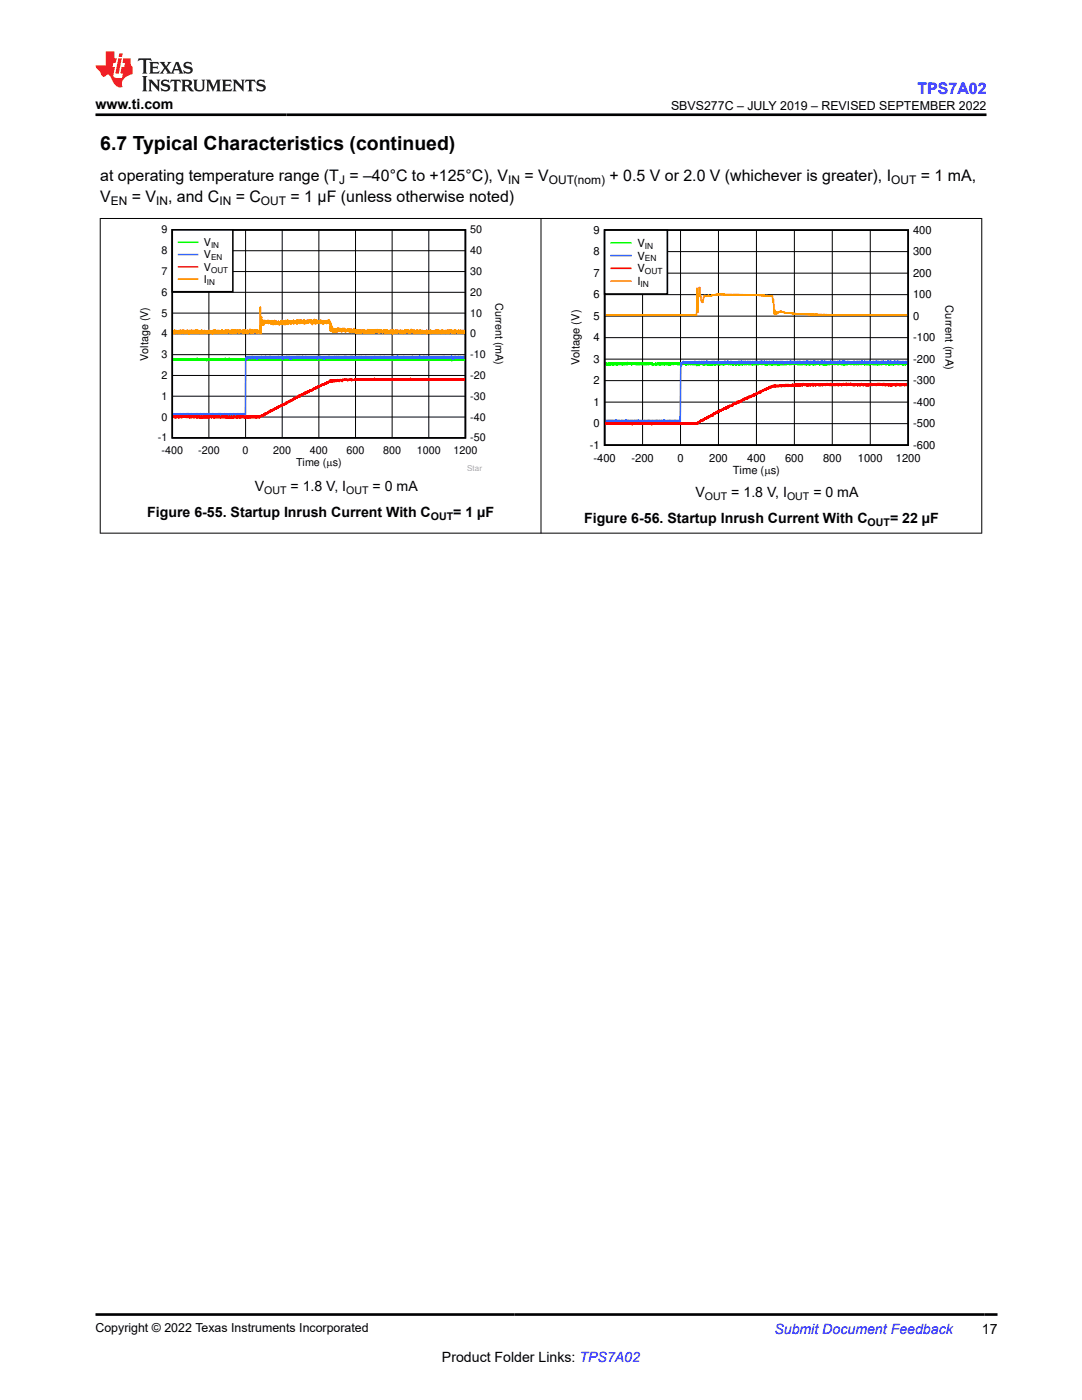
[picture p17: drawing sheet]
<svg xmlns="http://www.w3.org/2000/svg" width="216mm" height="279mm" viewBox="0 0 216 279" stroke-linecap="round" stroke-linejoin="round" font-family="sans-serif">
<defs><g id="words">
<text font-size="3.9" x="20" y="29.9">6.7 Typical Characteristics (continued)</text>
<text font-size="3.2" fill="#00f" x="183.1" y="18.7">TPS7A02</text>
<g font-size="3.2">
<text x="20" y="36.1">at operating temperature range (T = –40°C to +125°C), V</text>
<text x="20" y="40.3">V</text>
<text x="26.3" y="40.3">= V</text>
<text x="33.5" y="40.3">, and C</text>
<text x="47" y="40.3">= C</text>
<text x="58" y="40.3">= 1 µF (unless otherwise noted)</text>
<text x="104.7" y="36.1">= V</text>
<text x="121.6" y="36.1">+ 0.5 V or 2.0 V (whichever is greater), I</text>
<text x="183.7" y="36.1">= 1 mA,</text>
</g>
<g font-size="2.8">
<text x="19" y="21.8">www.ti.com</text>
<text x="50.8" y="98">V</text>
<text x="58" y="98">= 1.8 V, I</text>
<text x="74.3" y="98">= 0 mA</text>
<text x="138.8" y="99.2">V</text>
<text x="145.9" y="99.2">= 1.8 V, I</text>
<text x="162.3" y="99.2">= 0 mA</text>
<text x="29.4" y="103.2">Figure 6-55. Startup Inrush Current With C</text>
<text x="90.4" y="103.2">= 1 µF</text>
<text x="116.5" y="104.4">Figure 6-56. Startup Inrush Current With C</text>
<text x="177.6" y="104.4">= 22 µF</text>
<text x="195.9" y="266.1">17</text>
<text x="88.2" y="271.7">Product Folder Links: TPS7A02</text>
</g>
<text font-size="2.8" fill="#00f" x="154.5" y="266.2">Submit Document Feedback</text>
<g font-size="2.5">
<text x="133.9" y="21.9">SBVS277C – JULY 2019 – REVISED SEPTEMBER 2022</text>
<text x="19" y="265.9">Copyright © 2022 Texas Instruments Incorporated</text>
</g>
<g font-size="2.4">
<text x="22.1" y="40.9">EN</text>
<text x="31.2" y="40.9">IN</text>
<text x="43.8" y="40.9">IN</text>
<text x="52.1" y="40.9">OUT</text>
<text x="67.7" y="36.7">J</text>
<text x="101.4" y="36.7">IN</text>
<text x="109.5" y="36.7">OUT(nom)</text>
<text x="177.8" y="36.7">OUT</text>
</g>
<g font-size="2.2">
<text x="118.4" y="46.7">9</text>
<text x="182.2" y="46.7">400</text>
<text x="118.4" y="50.9">8</text>
<text x="127.2" y="49.3">V</text>
<text x="127.2" y="51.8">V</text>
<text x="182.2" y="50.9">300</text>
<text x="118.4" y="59.5">6</text>
<text x="118.4" y="55.2">7</text>
<text x="127.2" y="54.3">V</text>
<text x="127.2" y="56.9">I</text>
<text x="182.2" y="59.5">100</text>
<text x="182.2" y="55.2">200</text>
<text x="118.4" y="63.8">5</text>
<text x="182.2" y="63.8">0</text>
<text x="188.7" y="61" transform="rotate(90 188.7 61)">Current (mA)</text>
<text x="118.4" y="68.1">4</text>
<text x="182.2" y="68.1">-100</text>
<text x="115.6" y="72.9" transform="rotate(-90 115.6 72.9)">Voltage (V)</text>
<text x="118.4" y="76.7">2</text>
<text x="118.4" y="72.4">3</text>
<text x="182.2" y="76.7">-300</text>
<text x="182.2" y="72.4">-200</text>
<text x="118.4" y="81">1</text>
<text x="182.2" y="81">-400</text>
<text x="117.7" y="89.6">-1</text>
<text x="118.4" y="85.3">0</text>
<text x="182.2" y="89.6">-600</text>
<text x="182.2" y="85.3">-500</text>
<text x="118.4" y="92.1">-400</text>
<text x="126" y="92.1">-200</text>
<text x="135.2" y="92.1">0</text>
<text x="141.5" y="92.1">200</text>
<text x="146.2" y="94.7">Time (Ps)</text>
<text x="149.1" y="92.1">400</text>
<text x="156.7" y="92.1">600</text>
<text x="164.2" y="92.1">800</text>
<text x="171.2" y="92.1">1000</text>
<text x="178.8" y="92.1">1200</text>
</g>
<g font-size="2.1">
<text x="32.2" y="46.6">9</text>
<text x="93.8" y="46.6">50</text>
<text x="32.2" y="50.7">8</text>
<text x="40.7" y="49.1">V</text>
<text x="40.7" y="51.6">V</text>
<text x="93.8" y="50.7">40</text>
<text x="32.2" y="59">6</text>
<text x="32.2" y="54.9">7</text>
<text x="40.7" y="54">V</text>
<text x="40.7" y="56.5">I</text>
<text x="93.8" y="59">20</text>
<text x="93.8" y="54.9">30</text>
<text x="32.2" y="63.2">5</text>
<text x="93.8" y="63.2">10</text>
<text x="98.9" y="60.4" transform="rotate(90 98.9 60.4)">Current (mA)</text>
<text x="32.2" y="71.5">3</text>
<text x="32.2" y="67.3">4</text>
<text x="93.8" y="71.5">-10</text>
<text x="93.8" y="67.3">0</text>
<text x="29.5" y="72" transform="rotate(-90 29.5 72)">Voltage (V)</text>
<text x="32.2" y="75.6">2</text>
<text x="93.8" y="75.6">-20</text>
<text x="32.2" y="83.9">0</text>
<text x="32.2" y="79.8">1</text>
<text x="93.8" y="83.9">-40</text>
<text x="93.8" y="79.8">-30</text>
<text x="31.5" y="88.1">-1</text>
<text x="93.8" y="88.1">-50</text>
<text x="32.2" y="90.5">-400</text>
<text x="39.5" y="90.5">-200</text>
<text x="48.4" y="90.5">0</text>
<text x="54.5" y="90.5">200</text>
<text x="59.1" y="93">Time (Ps)</text>
<text x="61.8" y="90.5">400</text>
<text x="69.1" y="90.5">600</text>
<text x="76.4" y="90.5">800</text>
<text x="83.2" y="90.5">1000</text>
<text x="90.5" y="90.5">1200</text>
<text x="52.7" y="98.6">OUT</text>
<text x="69.1" y="98.6">OUT</text>
<text x="140.7" y="99.7">OUT</text>
<text x="157" y="99.7">OUT</text>
<text x="86" y="103.8">OUT</text>
<text x="173.1" y="105">OUT</text>
</g>
<g font-size="1.7">
<text x="128.7" y="49.6">IN</text>
<text x="128.7" y="52.2">EN</text>
<text x="127.8" y="57.3">IN</text>
<text x="128.7" y="54.7">OUT</text>
</g>
<g font-size="1.6">
<text x="42.1" y="49.5">IN</text>
<text x="42.1" y="51.9">EN</text>
<text x="41.3" y="56.8">IN</text>
<text x="42.1" y="54.4">OUT</text>
</g>
<text font-size="1.6" fill="#a8a8a8" x="93.2" y="93.9">Star</text>
</g></defs>
<path d="M34.4 45.9h58.5v41.5h-58.5z" fill="none" stroke="#000" stroke-width=".31"/>
<g fill="none" stroke="#000" stroke-width=".2">
<path d="M34.4 58.3h58.5M34.4 54.2h58.5M34.4 50h58.5M41.7 45.9v41.5M49 45.9v41.5M56.3 45.9v41.5M63.6 45.9v41.5M70.9 45.9v41.5M78.2 45.9v41.5M85.6 45.9v41.5M34.4 79.1h58.5M34.4 74.9h58.5"/>
<path d="M34.4 70.8h58.5M34.4 66.6h58.5M34.4 62.5h58.5M34.4 83.2h58.5"/>
</g>
<path d="M34.5 71.6v.3l.1-.3v.3l.1-.3 .1 .3v-.3v.3l.1-.3v.3l.2-.3v.3v-.3v.3l.1-.3v.3v-.3v.3l.1-.3v.3l.1-.3v.1l.1-.1v.3l.1-.3 .1 .3v-.3v.3v-.3l.1 .3v-.3l.1 .3v-.3v.1l.1-.1v.3l.1-.3v.3l.1-.3v.1l.1-.1v.3l.1-.3v.3v-.3v.1l.1-.1v.1v-.1l.1 .1 .1-.1v.3v-.3v.3l.1-.3 .1 .3 .2-.3 .1 .3v-.3v.1l.1-.1 .1 .3v-.3l.1 .3 .1-.3v.3v-.3v.3v-.3l.1 .3 .1-.3 .1 .3v-.3v.3l.1-.3v.3v-.2v.2v-.2l.1 .2v-.2v.2l.1-.2v.2l.1-.2v.2l.1-.3v.3l.1-.3v.3v-.3v.3v-.3v.3l.1-.3v.3v-.3v.3l.1-.3v.3l.2-.3v.3v-.3v.1l.2-.1 .1 .3 .1-.3v.3v-.4l.1 .4v-.3l.2 .3v-.3v.1l.1-.1v.3v-.3v.3l.1-.3v.3l.1-.3v.3l.1-.3v.1v-.1v.1v-.1v.1l.2-.1v.1v-.1v.3v-.3l.1 .3v-.3v.3l.1-.3v.3v-.3l.1 .3 .1-.3 .1 .3 .1-.3v.3l.1-.3 .1 .3v-.3v.3v-.2l.1 .2v-.3l.1 .4 .1-.4v.1l.2-.1v.3v-.3l.1 .3v-.3l.1 .3v-.3l.1 .3v-.3v.1v-.1v.1v-.1v.1v-.1v.1l.1-.1v.1v-.1v.1v-.1v.1v-.1l.2 .1v-.1v.3v-.3l.2 .3v-.3v.1v-.1v.1l.1-.1v.1v-.1v.1l.1-.1v.1v-.1v.1l.1-.1 .1 .1v-.1v.1l.1-.1v.3v-.3v.1l.2-.1v.3l.1-.3v.3l.1-.3v.3l.1-.3v.1l.1-.1v.3v-.3l.1 .3v-.3l.1 .3 .1-.3v.3l.1-.3v.1l.1-.1v.3v-.3l.1 .3 .1-.3v.1v-.1l.2 .1v-.1v.3v-.3l.1 .3v-.3v.1l.1-.1v.1v-.1l.1 .1v-.1l.1 .3v-.3v.1v-.1v.1v-.1v.1l.2-.1v.1v-.1v.3v-.4l.1 .2v-.1v.1v-.1l.2 .1v-.1v.3v-.3l.1 .3v-.3v.1l.1-.1 .1 .3 .1-.3 .1 .3v-.4l.1 .4v-.3l.1 .3v-.3v.1v-.1v.1l.1-.1 .1 .1v-.1v.3v-.3v.1l.1-.1v.1v-.1v.1v-.1v.1v-.1v.1v-.1l.1 .1v-.1v.1v-.1v.1v-.1l.1 .1 .1-.1v.3v-.3l.1 .3v-.3v.1l.1-.1v.3l.1-.3v.1v-.1v.1v-.1v.1v-.1v.1v-.1l.3 .1v-.1v.1v-.1v.3l.2-.3v.3l.1-.3v.1l.1-.1v.3v-.3v.3v-.3l.1 .3v-.3v.1v-.1l.2 .1v-.1v.3v-.3v.3l.1-.3v.3v-.3v.3v-.3l.1 .3v-.3v.3v-.2l.1 .2 .1-.2v.2v-.3v.3l.1-.3v.3v-.2v.2v-.2v.2v-.2l.1 .2v-.2v.2v-.2v.2v-.2v.2v-.2v.2v-.2l.1 .2v-.2v.2l.1-.2v.2v-.2l.1 .2v-.2v.2v-.3v.3l.1-.3v.3l.1-.3v.3l.1-.3 .1 .3v-.3l.1 .3v-.3v.3l.1-.3v.3v-.3v.3l.1-.3 .1 .3 .1-.3 .1 .3v-.3v.3v-.3l.1 .3v-.3v.3v-.3l.1 .3v-.3v.3l.1-.3v.3l.1-.3v.3v-.3v.3l.1-.3v.3v-.3l.1 .3v-.3l.1 .3 .1-.3v.3v-.3v.1l.1-.1v.3v-.3l.1 .3v-.3v.3l.2-.3v.1v-.1v.1v-.1v.1l.1-.1v.1v-.1v.1v-.1l.2 .1v-.1l.1 .3v-.3v.1l.1-.1 .1 .3v-.3v.1l.2-.1v.3v-.3l.1 .3v-.4v.4l.1-.3v.3v-.3l.1 .3 .1-.3v.3l.1-.3 .1 .3 .1-.3v.3l.1-.3v.3l.1-.3v.3v-.3l.1 .3v-.3v.3l.1-.3v.3v-.3v.3l.1-.3v.3v-.3v.3v-.3v.3v-.3v.1l.2-.1v.3v-.3l.1 .3v-.3l.1 .1 .1-.1v.3v-.3l.1 .3v-.3l.2 .3v-.3l.1 .3v-.3v.3v-.3l.1 .3v-.3l.1 .3v-.2l.1 .2 .1-.3v.3v-.3l.1 .3v-.3l.1 .3v-.3v.3l.1-.3v.3l.1-.3v.3l.1-.3v.1l.1-.1v.3l.1-.3 .1 .3 .1-.3 .1 .3 .1-.3v.1l.1-.1v.1l.1-.1 .1 .1v-.1v.3l.1-.3v.3v-.3v.1l.1-.1v.3l.1-.3v.3l.1-.3v.3l.1-.4 .1 .4v-.3v.3v-.3v.1l.1-.1v.1v-.1v.1l.1-.1v.1l.1-.1v.1v-.1v.1l.1-.1v.1v-.1l.2 .1v-.1v.1v-.2l.1 .4v-.3v.1v-.1v.1v-.1v.1l.1-.1v.1v-.1v.1v-.1v.1v-.1l.1 .1v-.1v.1v-.1v.1l.1-.1v.1v-.1v.1v-.1v.1v-.1v.1v-.1v.1l.1-.1v.1v-.1v.1v-.1v.1v-.1v.1v-.1l.2 .1v-.1v.1v-.1l.1 .3v-.3l.1 .3v-.4v.4l.1-.3v.3v-.3l.1 .3v-.3v.1l.1-.1v.3v-.3l.1 .3v-.3v.3l.1-.3v.1l.1-.1v.3l.1-.3v.3l.1-.3v.3l.1-.3v.3v-.3l.1 .3 .1-.3v.1l.1-.1 .1 .3v-.3v.1l.1-.1v.3l.1-.4 .1 .4v-.3l.1 .1v-.1v.1v-.1v.1l.1-.1v.1l.2-.1v.1v-.1v.1v-.1v.1v-.1v.3l.1-.4 .1 .4v-.3v.1l.1-.1v.3l.1-.3v.3v-.3l.1 .3v-.3v.1l.2-.1v.3l.1-.3v.3v-.3l.1 .3v-.3v.3v-.3v.3v-.3l.1 .3 .1-.3v.3v-.3l.1 .1v-.1v.1v-.1v.1v-.1v.1l.1-.1v.1v-.1v.1v-.1v.1v-.1l.2 .1v-.1v.3v-.3v.3v-.3l.1 .3v-.3l.1 .1v-.1v.1v-.1v.1v-.1v.1l.1-.1 .1 .1 .1-.1v.3v-.3v.1l.1-.1v.3l.1-.3v.3v-.3l.1 .3 .1-.3v.3l.1-.3 .1 .3v-.3v.3v-.3l.1 .3v-.3v.3l.1-.3 .1 .3v-.3v.3v-.3l.1 .3v-.3v.1l.2-.1v.3v-.3l.1 .3 .1-.3v.3l.1-.3 .1 .3v-.3v.3l.1-.3v.1l.1-.1v.3l.1-.3v.3l.1-.3 .1 .3v-.2l.1 .2 .1-.3 .1 .3v-.3v.3l.2-.3v.3v-.2v.2v-.2l.2 .2v-.3l.1 .3v-.3v.1v-.1v.1v-.1v.1v-.1v.1l.2-.1v.1v-.1l.1 .3v-.3v.3v-.3v.3l.1-.3v.3l.1-.3v.3l.1-.4v.2v-.1v.1v-.1v.1v-.1l.1 .1v-.1v.1v-.1v.1v-.1v.1l.1-.1v.1v-.1v.1v-.1v.1v-.1l.2 .1v-.1v.3l.1-.4v.2l.1-.2 .1 .2v-.1v.1l.1-.1v.1v-.1v.1l.1-.1v.1v-.1v.1l.1-.1v.1v-.1v.1v-.1v.1l.1-.1v.1v-.1v.1v-.1l.1 .1v-.1v.1v-.1v.1v-.1v.1v-.1v.1v-.1l.1 .1v-.1v.1v-.1v.1v-.1l.1 .1v-.1v.1v-.1v.1l.1-.1v.1v-.1v.1v-.1l.1 .1v-.1v.1v-.1v.1v-.1v.1v-.1l.1 .1v-.1l.2 .1v-.1v.3v-.3v.1l.1-.1v.3l.1-.3v.3v-.3l.1 .3 .1-.3 .1 .3v-.3v.1l.1-.1 .1 .1 .1-.1v.3v-.3l.1 .3v-.3l.1 .3v-.3v.3v-.3v.1v-.1v.1l.1-.1v.1v-.1v.1v-.1v.1l.1-.1v.1v-.1v.1l.1-.1v.1v-.1v.1l.1-.1v.1v-.1l.2 .1v-.1v.1l.1-.1v.3v-.3v.1l.1-.1v.1v-.1v.1v-.1v.1v-.1l.1 .1v-.1v.1v-.1v.1v-.1v.1l.1-.1v.1v-.1v.1v-.1v.1v-.1v.1l.1-.1v.1v-.1v.1l.2-.1v.1v-.1v.1v-.1v.1v-.1v.1l.1-.2 .1 .4v-.3l.1 .3v-.3l.1 .3v-.3v.3l.1-.3v.1v-.1v.1v-.1v.1v-.1v.1l.1-.1v.1v-.1v.1v-.1v.1v-.1l.2 .1v-.1v.3v-.3l.2 .3v-.3v.3l.1-.3v.1v-.1v.1v-.1v.1v-.1v.1l.1-.1v.1v-.1v.1v-.1l.2 .1v-.1v.1v-.1v.3l.1-.3v.1l.1-.1v.3v-.3l.1 .3v-.3v.1v-.1v.1l.1-.1v.1v-.1v.1v-.1v.1v-.1v.1l.1-.1v.1v-.1v.1l.1-.1v.1v-.1v.1v-.1v.1v-.1v.1v-.1l.1 .1v-.1v.1v-.1l.2 .1v-.1v.3l.1-.3v.1v-.1v.1v-.1l.2 .1v-.1v.3v-.3l.1 .3v-.3l.1 .3v-.3v.1v-.1v.1v-.1v.1v-.1v.1v-.1v.1l.1-.1v.1v-.1v.1l.1-.1v.1v-.1v.1v-.1v.1v-.1l.2 .1v-.1l.1 .3v-.3v.3l.1-.3v.3v-.3l.1 .3 .1-.3v.1v-.1v.1v-.1v.1v-.1v.1l.1-.1v.1v-.1v.1v-.1l.2 .1v-.1v.3l.1-.3v.3v-.3l.1 .3v-.3v.3v-.3v.3l.1-.3v.3v-.3l.1 .3 .1-.3 .1 .3v-.3l.1 .3v-.3v.3v-.3l.1 .3v-.3v.1l.2-.1v.3v-.3v.1l.2-.1v.3v-.3v.1l.1-.1 .1 .3v-.3v.3l.1-.3 .1 .3v-.3l.1 .3v-.3v.3l.1-.3 .1 .3 .1-.3v.3v-.3l.1 .1v-.1v.1l.2-.1v.1v-.2v.4l.1-.4v.4v-.3l.1 .3v-.3v.3v-.3v.3l.1-.3v.3v-.3l.1 .1v-.1v.1v-.1v.1v-.1v.1l.1-.1 .1 .1v-.1v.3l.1-.3v.3l.1-.3v.3l.1-.3v.1l.1-.1v.1v-.1v.1l.1-.1 .1 .1v-.2l.1 .4v-.3v.3l.1-.3v.1l.1-.1v.3v-.3l.1 .3v-.3v.1v-.1l.1 .1 .1-.1v.1v-.1l.1 .3v-.3l.1 .3v-.3l.1 .3v-.3v.1v-.1v.1v-.1l.1 .1v-.1v.1v-.1v.1l.1-.1 .1 .1v-.1l.1 .3v-.3l.1 .3v-.3l.1 .3v-.3l.1 .3v-.3l.1 .3v-.3l.1 .3v-.3l.1 .3v-.3v.3v-.3v.3l.1-.3v.3v-.3v.3v-.2l.2 .2 .1-.3 .1 .3v-.3v.1v-.1v.1l.1-.1v.1v-.1l.1 .1 .1-.1v.1v-.1v.3v-.3v.3l.1-.3 .1 .3v-.3l.1 .3v-.3v.1l.1-.1 .1 .3v-.3v.1v-.1v.1v-.1l.1 .1v-.1l.1 .1v-.1v.1l.1-.1 .1 .3v-.3l.1 .3v-.3v.3v-.2l.1 .2v-.3l.1 .3 .1-.3v.3v-.3l.1 .3v-.3l.1 .3v-.3l.1 .3v-.3v.3v-.3v.3l.1-.3 .1 .3v-.3v.3l.1-.3v.3v-.3v.1l.1-.1v.1v-.1v.1v-.1v.1l.1-.1 .1 .1v-.1v.3l.1-.3v.1v-.1v.1l.1-.1 .1 .1v-.1v.3v-.3l.1 .3v-.3v.3v-.3v.1v-.1v.1v-.1v.1l.1-.1v.1v-.1v.1v-.1v.1v-.1l.1 .1v-.1v.1v-.1v.1v-.1v.1l.1-.1v.1v-.1v.1v-.1l.1 .1v-.1v.1v-.1l.1 .1 .1-.1v.1v-.1v.1v-.1v.3v-.3l.1 .3 .1-.3v.3l.1-.4v.2l.2-.1v.3l.1-.4v.2v-.2v.2l.2-.1v.3v-.3l.1 .3 .1-.3v.3v-.3v.3v-.3l.1 .1 .1-.1v.3v-.3l.1 .3v-.3v.1l.2-.1v.3v-.3l.1 .3v-.2v.2l.1-.2v.2l.1-.3 .1 .3v-.3v.1l.1-.1v.3l.1-.3v.3l.1-.3v.3l.1-.3v.3v-.3v.3v-.3v.1l.1-.1 .1 .3v-.3l.1 .3v-.3l.1 .3v-.3v.3l.1-.3 .1 .3 .1-.3v.3v-.3v.3v-.3v.3l.1-.3 .1 .3v-.3v.3l.1-.3v.3v-.2l.1 .2v-.3v.3l.1-.3v.3v-.3l.2 .3v-.3v.1l.1-.1v.3l.1-.3 .1 .3v-.3l.1 .3v-.3v.3l.1-.3v.3v-.3v.3l.1-.3v.1v-.1v.1l.2-.1v.1v-.1v.3v-.3v.1l.2-.1v.3v-.3v.3l.2-.4v.2l.1-.1 .1 .3 .1-.3v.1l.1-.1 .1 .3v-.3v.1v-.1v.1v-.1v.1l.1-.1v.1v-.1v.1v-.1v.1v-.1v.1v-.1l.1 .1 .1-.1v.1v-.1l.1 .3v-.3v.1v-.1v.1v-.1v.1l.1-.1v.1v-.1v.1v-.1l.2 .1v-.1v.1v-.1v.1v-.2l.1 .4v-.3l.1 .1 .1-.1v.3v-.3l.1 .3v-.3l.1 .3v-.3l.1 .3v-.3l.1 .3v-.3v.3l.1-.3v.3v-.3l.1 .3v-.3l.1 .1 .1-.1v.3l.1-.3v.3l.1-.3v.4v-.4l.1 .1 .1-.1v.3l.1-.3v.3v-.3v.3l.1-.3 .1 .3v-.3l.1 .3v-.3l.1 .3v-.3v.3l.1-.3v.1l.1-.1v.3l.1-.3v.1l.1-.1v.3v-.3l.1 .3v-.3v.3l.1-.3v.3v-.3l.1 .3v-.3v.1l.1-.1v.3v-.3l.1 .3v-.3l.2 .3v-.3v.1v-.1v.1v-.1l.2 .1v-.2l.1 .4v-.3v.1v-.1v.1l.1-.1v.1l.1-.1v.1l.1-.1v.3v-.3v.3l.1-.3v.3l.1-.3" fill="none" stroke="#01ff00" stroke-width=".31"/>
<path d="M92.7 71.4v-.2v.3l-.1-.4-.1 .4v-.3v.2l-.1-.2-.1 .3v-.3l-.1 .3v-.3l-.1 .3v-.3v.3v-.3v.2l-.1-.2v.3l-.1-.4-.2 .4v-.3v.2l-.2-.2v.3v-.4l-.1 .4v-.3l-.1 .2v-.2v.2v-.2v.2l-.1-.2v.2v-.2v.2l-.1-.2v.2v-.2l-.2 .2v-.3l-.1 .4v-.4l-.2 .4v-.3l-.1 .3v-.3v.3l-.1-.3v.5v-.5l-.1 .3-.1-.3v.3v-.4v.3l-.1-.3-.1 .4v-.3v.3v-.3l-.1 .2v-.2v.2l-.1-.2v.3v-.3l-.2 .3v-.3v.2l-.1-.2v.3l-.1-.3v.3v-.3v.2l-.1-.2v.3v-.3l-.1 .3-.1-.3v.2l-.1-.2v.3v-.3v.3v-.3l-.1 .3v-.3v.2v-.2v.2l-.1-.2-.1 .2v-.2v.3v-.4v.3l-.1-.2v.2l-.1-.2v.2v-.2v.3l-.1-.4-.1 .4v-.3v.3l-.1-.3v.3v-.3v.2l-.2-.2v.3v-.3l-.1 .3v-.3l-.1 .3v-.3v.3v-.3l-.1 .2-.1-.2v.3v-.3v.3l-.1-.3v.3v-.3l-.1 .3-.1-.3v.3v-.3v.2v-.2l-.2 .2v-.2v.3v-.3v.3v-.3l-.1 .3v-.3v.2l-.2-.2v.3v-.3v.3l-.1-.3v.3v-.3v.2l-.1-.2v.3v-.3l-.1 .3v-.3v.2v-.2v.2v-.2v.2v-.2v.2l-.1-.2v.2v-.2l-.1 .2v-.2v.2v-.2v.2v-.2v.2l-.1-.2v.2v-.2v.2v-.2v.2l-.1-.2v.2v-.2v.2v-.2l-.1 .2-.1-.2v.3l-.1-.3v.3l-.1-.3v.2v-.2l-.1 .2v-.3l-.1 .4v-.3l-.1 .3v-.3l-.1 .3-.1-.3v.3v-.4v.3l-.1-.2v.2v-.2v.2v-.2v.2l-.1-.2v.2v-.2v.2v-.2l-.2 .2v-.2v.2v-.2v.2v-.3l-.1 .4v-.3l-.1 .3v-.3l-.1 .3v-.4v.4l-.1-.3-.1 .3v-.3l-.1 .3v-.3v.3l-.1-.3v.3v-.3l-.1 .3-.1-.3v.3v-.4l-.1 .4v-.4l-.1 .4v-.4l-.1 .4v-.3l-.1 .3v-.3l-.1 .3v-.3v.3l-.1-.3v.2v-.2l-.1 .2v-.2v.3v-.3l-.1 .3v-.3v.2v-.2v.2v-.2l-.1 .2-.1-.2v.2v-.2v.3v-.3l-.1 .3v-.3v.2v-.2v.2v-.2v.2l-.1-.2v.2v-.2v.2v-.2v.2v-.2l-.1 .2v-.2l-.1 .2v-.2v.2v-.2l-.1 .3v-.3v.3l-.1-.4v.3v-.2l-.1 .2v-.2v.2v-.2v.2l-.2-.2v.3v-.3l-.1 .3v-.3l-.1 .3v-.3v.3l-.1-.3v.2v-.2v.2v-.2v.2v-.2l-.2 .2v-.2v.3v-.3v.2v-.2v.2l-.1-.2v.2v-.2v.2v-.2v.2l-.1-.2v.2v-.2v.2v-.2l-.1 .2v-.2v.2l-.1-.2v.2v-.2v.3v-.3v.3v-.3l-.1 .3v-.3l-.1 .3v-.3v.2l-.2-.2v.3l-.1-.4-.1 .4-.1-.3-.1 .3v-.3l-.2 .3v-.3l-.1 .3v-.3l-.1 .3v-.3v.3v-.3v.2l-.2-.2v.3l-.1-.3v.3v-.3l-.1 .3-.1-.4v.3v-.3l-.1 .4v-.4v.4l-.1-.4-.2 .4v-.3v.2v-.2l-.1 .2-.1-.2v.3v-.3v.2v-.2v.2l-.2-.2v.3v-.3v.3l-.1-.4v.4l-.1-.3-.1 .3-.1-.3v.2v-.2v.2v-.2v.2l-.1-.2v.2v-.2v.2l-.1-.2v.2v-.2v.2l-.1-.2-.1 .2v-.2v.3v-.3v.3l-.1-.3v.3v-.3v.3l-.1-.3v.2l-.1-.2v.3v-.3l-.1 .3-.1-.3v.2v-.2v.2l-.1-.2v.2v-.2v.2l-.1-.2-.1 .2v-.2v.2l-.1-.2v.3v-.3v.3v-.3l-.1 .2v-.2v.2v-.2l-.1 .2v-.2l-.1 .2v-.3v.4l-.1-.3v.2v-.2v.2v-.2l-.1 .2v-.2v.2v-.2v.2v-.2v.2l-.1-.2v.2v-.2l-.2 .2v-.2v.2v-.2v.2v-.2v.2v-.2v.3l-.2-.3v.3l-.1-.4v.3v-.2v.2v-.2l-.2 .2v-.2v.3v-.3l-.1 .3-.1-.3-.1 .3v-.3v.2v-.2l-.1 .2v-.2l-.1 .2-.1-.2v.2v-.2v.3v-.3v.3l-.2-.4-.1 .4v-.3v.3v-.3l-.1 .3-.1-.3v.3l-.1-.3v.3v-.3l-.1 .3v-.3v.2l-.1-.2v.3l-.1-.3v.3v-.3l-.1 .3v-.3l-.1 .3v-.3l-.1 .3v-.3l-.1 .3v-.1v.1l-.1-.1v.1v-.3l-.1 .3v-.3v.3v-.3l-.1 .3v-.3v.2v-.2l-.1 .2v-.2l-.1 .3-.1-.3-.1 .3v-.4l-.2 .4v-.3v.3v-.3l-.1 .3v-.3l-.1 .3v-.3l-.1 .3v-.3v.2l-.1-.2v.3v-.3v.3v-.3l-.1 .2v-.2v.2l-.1-.2v.3l-.1-.4v.4v-.3v.3l-.1-.3v.2v-.2l-.1 .2v-.2v.3l-.1-.3v.3l-.1-.4-.1 .4v-.3v.3l-.1-.3-.1 .3v-.3l-.1 .3v-.3v.3l-.1-.3v.3l-.1-.3-.1 .3-.1-.3v.3v-.4v.4l-.1-.3-.1 .3v-.3v.3l-.1-.3v.3v-.3v.2l-.1-.2-.1 .3v-.4l-.2 .4v-.3v.3l-.1-.4v.3l-.1-.3-.1 .4v-.4l-.1 .4v-.3l-.1 .3v-.3l-.1 .3v-.3l-.1 .3v-.3l-.1 .3v-.3v.3l-.1-.3v.3l-.1-.3v.3l-.1-.4v.4l-.1-.3v.2v-.2l-.1 .2v-.2v.3v-.4l-.2 .4v-.4v.4v-.3l-.1 .3v-.3l-.1 .3v-.3l-.2 .3v-.3l-.1 .3v-.3v.2v-.2v.2l-.1-.2v.2v-.2v.2v-.2l-.1 .2v-.2v.2v-.2v.3l-.1-.3-.1 .3v-.3l-.1 .3v-.3v.3l-.1-.4v.3l-.1-.2-.1 .3-.1-.3-.1 .3v-.4v.4v-.3l-.1 .3v-.3v.3v-.3v.2l-.1-.2-.1 .2v-.2v.3l-.1-.4v.4l-.1-.3-.1 .3v-.3v.2v-.2v.2v-.2l-.1 .2v-.2v.2l-.1-.2v.2l-.1-.2v.3v-.3v.2l-.1-.2v.2v-.2l-.2 .2v-.2v.3v-.3v.3l-.1-.3-.1 .3v-.3l-.1 .3v-.4v.4l-.1-.4-.1 .4v-.3l-.1 .3v-.3v.2v-.2l-.2 .2v-.2v.3v-.3v.3v-.3v.3l-.1-.3v.3v-.3l-.1 .3v-.3v.3l-.2-.3v.3v-.3l-.1 .5v-.5l-.1 .5-.1-.5v.3v-.3l-.1 .3v-.3l-.1 .3v-.3v.3v-.3v.3l-.1-.3v.2v-.2v.2v-.2v.2l-.1-.2v.3l-.1-.3v.3v-.4l-.1 .4v-.3v.3l-.1-.3v.2l-.1-.2-.1 .3v-.3v.3v-.3v.2v-.2l-.2 .2v-.2v.3v-.3l-.1 .5v-.6v.3v-.2v.2l-.1-.2v.2v-.2l-.1 .2-.1-.2v.3v-.3v.3l-.1-.3v.3v-.3v.3l-.1-.3v.2l-.2-.2v.3v-.3v.3l-.1-.3-.1 .3v-.3v.2l-.1-.2-.1 .2-.1-.2v.3l-.1-.3-.1 .3v-.3v.3v-.3v.3l-.1-.3v.3v-.3v.2l-.1-.2-.1 .3v-.3v.3v-.3v.3l-.1-.3v.3l-.2-.3-.1 .3v-.3v.3l-.2-.4v.4l-.1-.3-.1 .3-.1-.3v.3v-.3v.2l-.1-.2-.1 .2v-.2v.3v-.3v.3l-.1-.3v.3v-.4v.4v-.4l-.1 .4v-.3l-.1 .3v-.3v.2l-.1-.2v.3l-.1-.3v.2l-.1-.2v.3v-.3v.3l-.1-.3v.3v-.4l-.1 .4v-.3v.2l-.2-.2v.3v-.4v.3v-.2l-.1 .2-.1-.2v.2v-.2l-.1 .3v-.4v.4l-.1-.3v.2v-.2v.2v-.2v.2l-.1-.2-.1 .2v-.2v.3v-.3l-.2 .3v-.3v.3l-.2-.3v.3l-.1-.3v.3v-.3l-.1 .3v-.3v.2l-.1-.2v.2l-.1-.2v.3v-.3v.5v-.5l-.1 .5v-.5l-.1 .3v-.3l-.1 .3v-.3v.5l-.1-.6v.4v-.3l-.1 .2-.1-.2v.3v-.4l-.1 .4v-.3v.3v-.3v.2l-.1-.2v.2v-.2l-.1 .2v-.3v.4v-.1l-.2 .1v-.3v.3v-.3v.2l-.1-.2-.1 .3v-.3v.2l-.1-.2v.3v-.3l-.1 .3v-.3l-.1 .3-.1-.3v.3v-.3v.5l-.2-.6v.4l-.1-.3-.1 .2-.1-.2v.3v-.3l-.2 .3v-.3l-.1 .3v-.3v.3v-.4l-.1 .4-.1-.3v.3v-.3l-.1 .3v-.3l-.1 .3v-.3v.3v-.3l-.1 .3v-.3v.2l-.1-.2-.1 .3v-.3v.3l-.1-.3-.1 .3v-.3l-.1 .3v-.3l-.1 .3v-.3v.2l-.1-.2v.3l-.1-.3-.1 .3-.2-.3v.3l-.1-.4v.3v-.2l-.1 .2v-.3v.4v-.3l-.2 .3v-.3v.3l-.1-.3v.3v-.3l-.1 .3v-.3l-.1 .3v-.3v.3l-.1-.3v.3l-.1-.3-.1 .3v-.4v.4v-.4l-.1 .4v-.3v.3v-.3v.2l-.1-.2-.1 .2v-.2v.3v-.3l-.1 .3v-.3v.3v-.3l-.1 .3-.2-.3-.1 .3v-.4l-.1 .4v-.3v.3v-.3l-.1 .3v-.3v.3v-.3l-.1 .3-.1-.3-.1 .3v-.3v.3v-.3l-.1 .3v-.3l-.1 .3-.1-.3v.3v-.3l-.1 .5-.1-.5v.3l-.1-.3-.2 .3v-.3v.2l-.2-.2v.3l-.1-.3v.3l-.1-.3v.3v-.3l-.1 .3-.1-.4v.4v-.3v.2l-.2-.2v.3v-.3v.3v-.3l-.1 .3v-.3l-.1 .3v-.3v.3v-.3v.3v-.3l-.1 .3v-.3v.2l-.2-.2v.3v-.3l-.1 .3v-.3l-.1 .3v-.3v.3v-.3v.3l-.1-.1v.1v-.1v.1l-.1-.1v.3l-.1-.5v.5v-.3v.3v-.3l-.1 .1-.1 11.3v-.3l-.1 .3v-.1v.1l-.1-.1v.1l-.1-.3v.3l-.1-.3v.3v-.3v.3l-.1-.1-.1 .1v-.1l-.1 .1v-.1l-.1 .1v-.3l-.1 .3-.1-.3v.3v-.1l-.2 .1v-.3l-.1 .3v-.1v.1v-.1l-.2 .1v-.3l-.1 .3v-.3l-.1 .3v-.1l-.1 .1v-.3v.3l-.1-.1-.1 .1v-.3l-.1 .3v-.1v.1v-.1v.1l-.2-.1v.1v-.3v.3v-.1v.1v-.1l-.1 .1v-.1v.1v-.1v.1v-.1v.1v-.1l-.1 .1v-.1v.1v-.1v.1v-.1l-.1 .1v-.1v.1v-.1v.1l-.1-.1v.1l-.2-.1v.1v-.1v.1l-.1-.3-.1 .3v-.1v.1v-.1v.1v-.1l-.1 .1v-.1v.1v-.1v.1v-.1l-.1 .1v-.1v.1v-.1v.1v-.1v.1v-.1l-.1 .1v-.1v.1v-.1v.1l-.1-.1v.1v-.1v.1v-.1v.1l-.2-.1v.1v-.1v.1v-.3l-.1 .3v-.1l-.1 .1-.1-.1-.1 .1v-.3v.3v-.1v.1l-.1-.1v.1v-.1v.1v-.1l-.1 .1v-.1v.1v-.1v.1v-.1v.1v-.1l-.1 .1v-.1v.1v-.1v.1v-.1v.1v-.1l-.1 .1v-.1v.1v-.1v.1v-.1v.1l-.1-.1v.1v-.1v.1v-.1l-.1 .1-.1-.1v.1l-.1-.3v.3l-.1-.1-.1 .1v-.3l-.1 .3v-.1l-.1 .1-.1-.3v.3v-.3v.3v-.3l-.1 .3v-.1v.1v-.1v.1v-.1l-.1 .1v-.1v.1v-.1v.1v-.1v.1v-.1v.1l-.2-.1v.1v-.3l-.1 .3v-.1v.1v-.1v.1v-.1v.1v-.1l-.1 .1v-.1v.1v-.1v.1v-.1l-.1 .1-.1-.1-.1 .1v-.3v.3l-.1-.3v.3l-.1-.3v.3v-.3l-.1 .3v-.3l-.1 .3-.1-.3v.3l-.2-.3v.3v-.1v.1v-.1l-.2 .1v-.3l-.1 .3v-.3v.3v-.3l-.1 .3v-.1v.1v-.1v.1l-.2-.1v.3l-.1-.5v.3v-.3v.3l-.1-.1-.1 .1v-.3v.3v-.1l-.1 .1-.1-.3v.3v-.3v.3v-.1l-.2 .1v-.3v.5l-.1-.5v.3v-.3v.3l-.1-.1v.1v-.1v.1l-.1-.1v.1v-.1v.1v-.1v.1v-.1v.1l-.2-.1v.1v-.3l-.3 .3v-.3l-.1 .5v-.3v.1l-.1-.1v.1l-.1-.3v.3v-.3l-.1 .3v-.1l-.2 .1v-.3v.3v-.3v.3l-.1-.1-.1 .1v-.3v.3l-.2-.3v.3v-.1l-.2 .1v-.3v.3v-.1v.1l-.1-.1v.1v-.1v.1v-.1l-.1 .1-.1-.1v.1v-.1v.1l-.1-.3v.3v-.3v.3v-.1v.1v-.1v.1l-.1-.1v.1l-.1-.1-.1 .1v-.3v.3v-.1v.1v-.1l-.1 .1-.1-.1v.1v-.1v.1v-.3l-.1 .3v-.3l-.1 .3v-.3l-.1 .3v-.3v.3v-.3l-.1 .5v-.5l-.1 .3v-.3l-.1 .3v-.3l-.1 .3v-.1v.1v-.1v.1l-.2-.1v.1v-.3v.3v-.1l-.1 .1-.1-.3v.3l-.1-.3v.3l-.1-.3v.3v-.1l-.1 .1v-.1v.1v-.1v.1v-.1v.1l-.1-.1v.1v-.1v.1v-.1v.1v-.1v.1v-.1l-.1 .1-.1-.1v.1l-.1-.3v.3v-.1l-.1 .1v-.1v.1v-.1l-.1 .1v-.1v.1v-.1v.1v-.1v.1v-.1v.1l-.2-.1v.1v-.3v.3v-.1v.1l-.1-.1v.1l-.2-.1v.1v-.3v.3l-.1-.1v.1v-.1l-.1 .1v-.1v.1v-.1l-.1 .1v-.1v.1v-.1v.1l-.2-.1v.1v-.3l-.2 .3" fill="none" stroke="#3265ff" stroke-width=".31"/>
<path d="M92.7 75.6l-.1 .3v-.3v.3v-.3v.3l-.1-.3v.3v-.3v.3l-.1-.3v.3l-.1-.3v.3l-.1-.3v.3v-.3l-.1 .3v-.3v.3l-.1-.3v.3v-.3l-.1 .3v-.3v.3v-.3v.1l-.2-.1v.3v-.3l-.1 .3v-.3v.3v-.3v.1l-.2-.1v.3v-.3l-.1 .3v-.3v.3v-.3l-.1 .3-.1-.3v.3l-.1-.3v.3v-.3v.3l-.1-.3v.3v-.3l-.1 .3v-.3v.3v-.3v.3v-.3l-.1 .3v-.3v.3l-.1-.3v.3v-.3v.3v-.3l-.1 .3v-.3l-.2 .3v-.3v.3v-.3l-.1 .3v-.3v.3l-.1-.3v.3v-.3v.3l-.1-.3-.1 .3v-.3l-.1 .3v-.3l-.1 .3v-.3l-.1 .3v-.3v.3v-.3l-.1 .3v-.3v.3l-.1-.3v.3v-.3l-.1 .3v-.3v.3v-.3v.3v-.3l-.1 .3v-.3v.3v-.3l-.1 .3v-.3v.3v-.3l-.1 .3v-.3l-.1 .3-.1-.3v.3v-.3v.3l-.1-.3v.3l-.1-.3v.3l-.1-.2-.1 .2v-.3v.3v-.3l-.1 .3v-.3v.3l-.1-.3v.3v-.3l-.1 .3v-.2l-.1 .2v-.3v.3v-.3l-.1 .3-.1-.3v.3v-.3l-.1 .3v-.3v.3v-.3v.3v-.3l-.1 .3v-.3v.3l-.1-.3v.3v-.3v.3v-.3l-.1 .3v-.3l-.1 .3v-.3l-.1 .3-.1-.3v.3v-.3v.3v-.3l-.1 .3-.1-.3v.3v-.3v.3l-.1-.3-.1 .3-.2-.3v.3v-.3v.3v-.3v.3l-.1-.3-.2 .3v-.3v.3v-.3l-.1 .3v-.2l-.1 .2-.1-.3v.3v-.3v.3l-.2-.3v.3v-.3l-.1 .3v-.3l-.1 .3v-.3v.3l-.1-.3v.3v-.3v.3l-.1-.3v.3v-.3v.3v-.3l-.1 .3v-.3v.3v-.3l-.1 .3v-.2v.2l-.1-.2v.2l-.1-.3v.3l-.1-.3-.1 .3v-.3v.3v-.3l-.1 .3v-.3v.3v-.3v.3l-.1-.3v.3l-.1-.3v.3v-.3l-.1 .3v-.3l-.1 .3v-.3v.3v-.3l-.1 .3-.1-.3v.3l-.1-.3v.3v-.3v.3v-.3l-.1 .3v-.3v.3l-.1-.3-.1 .3v-.3v.3v-.3v.3l-.1-.3v.3v-.3v.3l-.1-.3v.3v-.3v.3l-.1-.3v.3v-.3v.3v-.3l-.1 .3-.1-.3v.3v-.3v.3l-.1-.3-.1 .3-.1-.3v.3v-.3v.3l-.1-.3v.3v-.3v.3v-.3l-.1 .3v-.3v.3v-.3l-.1 .1-.1-.1v.3v-.3v.3l-.1-.3v.3l-.1-.3v.3v-.3v.3v-.3l-.1 .3v-.3v.3l-.1-.2-.1 .2v-.4v.4l-.1-.3v.3l-.1-.3v.3l-.1-.3v.3v-.2v.2v-.2l-.1 .2v-.2v.2l-.1-.3v.3v-.3l-.1 .3v-.3v.3l-.1-.3-.1 .3v-.3v.3v-.2l-.1 .2-.1-.3v.3l-.1-.3v.3l-.1-.3v.3v-.3v.3l-.1-.3v.3v-.3l-.1 .3v-.3v.3l-.1-.3v.3v-.3v.3v-.3l-.1 .3-.1-.3v.3l-.1-.3v.3v-.2l-.2 .2v-.3v.3l-.1-.3v.3l-.1-.3v.3v-.3l-.1 .3v-.3l-.1 .3v-.3l-.1 .3v-.3v.3l-.1-.3v.3v-.2l-.2 .2v-.3v.3v-.3v.3v-.3l-.1 .3v-.3v.3v-.3v.3l-.1-.3v.3l-.1-.3v.3v-.3v.3l-.1-.3v.3v-.3v.1l-.1-.1v.3v-.3l-.1 .3v-.3v.3v-.3l-.1 .3v-.3v.3v-.3l-.1 .3v-.3v.3v-.3l-.1 .3-.1-.3v.1l-.1-.1-.1 .3v-.3v.3v-.3v.1v-.1v.1v-.1l-.1 .1v-.1v.1v-.1v.1v-.1v.1l-.1-.1v.1v-.1v.1v-.1l-.1 .1v-.1l-.1 .1v-.1v.1v-.1v.1v-.1l-.1 .3v-.3v.3v-.3l-.1 .3v-.3v.3v-.3v.3v-.3l-.1 .3v-.3l-.1 .3v-.3v.3v-.3l-.1 .3-.1-.3-.1 .3v-.3v.3v-.3v.3l-.1-.3v.3v-.3l-.1 .3v-.2l-.1 .2v-.3l-.1 .3v-.3l-.1 .3v-.3v.3l-.1-.3v.3v-.3v.3l-.1-.3v.3v-.3v.3l-.1-.3-.1 .3v-.3v.3l-.1-.3-.1 .3v-.3v.3l-.1-.3-.1 .3v-.3v.3l-.1-.3v.3l-.1-.3-.1 .3v-.3v.1l-.1-.1-.1 .3v-.3l-.1 .3v-.3v.3l-.1-.3-.1 .3v-.4l-.1 .4v-.3l-.1 .3v-.3l-.1 .3v-.3v.3l-.1-.3v.3v-.3l-.1 .3v-.3v.3v-.3l-.1 .3v-.3l-.1 .3v-.3v.1v-.1v.1l-.2-.1v.3v-.3v.3v-.3l-.1 .3v-.3v.3v-.3v.3l-.1-.3v.3l-.1-.3v.3v-.3v.3v-.3l-.1 .3-.1-.3v.3l-.1-.3v.3v-.3l-.1 .3v-.2v.2v-.2l-.2 .2v-.3v.3v-.3v.3v-.2l-.1 .2v-.3l-.1 .3v-.3v.3v-.3v.3v-.3l-.1 .3v-.3v.3l-.1-.2v.2v-.2v.2v-.2v.2v-.2v.2l-.2-.2v.2v-.3v.3l-.1-.3v.3l-.1-.3v.3l-.1-.3v.3v-.3l-.1 .3v-.3v.3l-.1-.3v.3l-.1-.3v.3v-.3l-.1 .3v-.3v.3l-.1-.3v.3l-.1-.3v.3v-.2l-.1 .2v-.3v.3v-.2l-.2 .2v-.3v.3l-.1-.3v.3v-.3v.3v-.3l-.1 .3v-.3v.3l-.1-.3v.3v-.2v.2v-.2v.2v-.2v.2l-.1-.2v.2v-.2v.2v-.2v.2v-.2v.2v-.2v.2l-.1-.2v.2l-.1-.2v.2v-.2v.2l-.1-.2v.2v-.2v.2l-.1-.2-.1 .2v-.2v.3l-.1-.3-.1 .2v-.3v.3l-.1-.2v.2v-.2v.2l-.1-.2v.2v-.2v.2v-.2v.2l-.1-.2v.2v-.2v.2v-.2v.2v-.2v.2v-.2l-.1 .2v-.2v.2v-.2l-.2 .2v-.2v.2v-.2v.3v-.3l-.1 .2v-.2v.2v-.2v.2v-.2v.2l-.1-.2v.2v-.2v.2v-.2v.2v-.2v.2l-.1-.2v.2v-.2v.2v-.2v.2v-.2v.2l-.1-.2v.2v-.2v.2v-.2v.2l-.1-.2-.1 .2-.1-.2v.2v-.3v.3l-.1-.2v.2v-.2l-.2 .2v-.2v.3l-.1-.3v.5v-.5l-.2 .3v-.1l-.1-.2-.1 .2v-.2l-.2 .5-.1-.5v.3v-.1v.1l-.2-.1v.1v-.3l-.1 .3v-.1v.1l-.2-.1v.3v-.3v.1v-.1l-.1 .1v-.1v.1l-.1-.1v.3l-.1-.3v.3l-.1-.3v.3v-.3l-.1 .1-.1-.1v.3v-.3l-.1 .3v-.3v.3v-.3l-.1 .3v-.3v.3v-.3l-.1 .3v-.3l-.1 .3v-.3l-.1 .3-.1-.3v.3v-.3l-.1 .3-.1-.2v.3l-.2-.1v.2l-.1-.2-.2 .4v-.3l-.1 .3v-.2v.2v-.2v.2v-.2l-.1 .2v-.2l-.1 .2v-.2l-.1 .3v-.1v.1v-.1l-.2 .1v-.1v.2v-.1l-.1 .1v-.1v.1v-.1v.1l-.1-.1v.1v-.1v.1v-.1l-.2 .1v-.1v.3l-.1-.2-.1 .2v-.2v.3v-.1l-.1 .1-.1-.1-.1 .3v-.3l-.1 .3v-.2v.2l-.2-.2v.3l-.1-.3v.3v-.1l-.1 .1-.1-.1v.2l-.1-.2-.1 .4v-.2v.2v-.2l-.1 .2v-.2v.2v-.2v.2v-.2v.2v-.2l-.1 .2v-.2v.2v-.2v.2l-.2-.2v.3v-.3v.3v-.3l-.2 .5v-.3v.3v-.3l-.1 .3v-.2v.2v-.2l-.2 .2v-.2v.3v-.1l-.1 .1-.1-.3-.1 .4v-.2l-.1 .2v-.1v.3v-.3v.1l-.2-.1v.3l-.1-.3-.1 .3v-.3v.4v-.3v.2l-.1-.2-.1 .4-.1-.4-.1 .4v-.2l-.1 .2v-.1v.1l-.2-.1v.1v-.1v.3v-.2v.2v-.2l-.1 .2-.1-.2v.2v-.2l-.1 .3v-.1l-.1 .1v-.3l-.2 .6-.1-.4v.4v-.3l-.1 .3v-.3v.3v-.3l-.1 .3v-.3v.3v-.3v.3l-.1-.1-.2 .2-.1-.1v.3v-.3v.3l-.1-.3-.1 .3v-.3v.3l-.1-.2v.3v-.3l-.1 .3v-.3v.3l-.1-.1v.2v-.2l-.2 .4-.1-.3-.1 .4-.1-.3v.3v-.1v.1l-.1-.1v.1v-.1v.1v-.1l-.2 .1v-.1l-.1 .3v-.3l-.1 .4-.1-.3-.2 .4v-.2l-.1 .2-.1-.1v.3v-.3v.3v-.3v.3v-.3l-.2 .3v-.3v.3l-.1-.2-.1 .4v-.2v.1l-.2-.1v.2v-.1v.1v-.1l-.2 .1v-.1l-.1 .3v-.3v.3l-.1-.2v.2v-.2v.2l-.1-.2-.1 .3-.2-.1v.3v-.3l-.1 .3v-.3l-.2 .4v-.3l-.1 .3v-.3l-.1 .4v-.2l-.1 .2v-.1l-.2 .1v-.1v.3l-.1-.3-.1 .4-.1-.3-.1 .3-.1-.1-.2 .4v-.3l-.1 .3-.1-.3-.1 .4v-.4l-.1 .4v-.2v.2l-.1-.1-.1 .3-.1-.3-.1 .4v-.3v.3l-.1-.3-.2 .4-.1-.2v.2v-.2l-.2 .4-.1-.3v.3l-.2-.2v.3v-.3l-.1 .4v-.2v.1l-.1-.1v.2l-.2-.2v.2v-.1v.1l-.1-.1v.3l-.1-.2v.2l-.1-.2v.3v-.3l-.1 .3v-.1v.1l-.2-.1v.1v-.3v.3v-.3l-.2 .3v-.1v.1v-.1l-.1 .1v-.1v.1l-.1-.1-.1 .1v-.3v.3v-.3v.3l-.1-.3v.3v-.3l-.1 .3v-.3l-.1 .3v-.3v.3v-.3l-.1 .3v-.3v.3v-.3l-.1 .3-.1-.3v.3v-.3l-.1 .3-.1-.3-.1 .3v-.3l-.1 .3-.1-.3v.3v-.3l-.1 .3-.1-.3v.3l-.1-.3v.3v-.3l-.1 .3v-.3v.3l-.1-.3v.3l-.1-.3v.5v-.5v.3l-.2-.3v.3v-.3l-.1 .3v-.3l-.1 .3v-.1v.1l-.2-.1v.1v-.3l-.1 .3v-.3v.3l-.1-.3v.3l-.1-.3v.2l-.1-.2v.3l-.1-.3v.3l-.1-.3v.3l-.1-.3v.3l-.1-.3v.3v-.3l-.1 .3v-.3v.3v-.3v.3l-.1-.3v.3l-.1-.3v.3v-.3l-.1 .3v-.3v.3l-.1-.3v.3v-.3l-.1 .3v-.3v.3l-.1-.3v.3v-.3v.3v-.3l-.1 .3v-.3v.3l-.1-.3v.3v-.1v.1v-.1v.1v-.1v.1l-.1-.1-.1 .1v-.3l-.1 .3v-.3v.3l-.1-.3v.3v-.3v.3l-.1-.3v.3v-.1v.1v-.1v.1v-.1v.1v-.1l-.1 .1-.1-.1v.1v-.3l-.1 .5-.1-.5-.1 .5v-.5v.3v-.1l-.1 .1v-.1v.1v-.1v.1v-.1l-.2 .1v-.3v.3l-.1-.3v.5v-.3v.1l-.1-.1-.1 .1v-.1v.1v-.3l-.1 .3v-.3v.3v-.3v.3l-.1-.3v.3v-.1l-.1 .1v-.3v.3l-.1-.3v.3v-.3l-.1 .3-.1-.3v.2l-.1-.2v.3l-.1-.3v.3l-.1-.3v.3v-.3v.2l-.2-.2v.3v-.3v.3l-.1-.3-.2 .3v-.1l-.1 .1v-.3l-.1 .3v-.1l-.1 .1v-.3l-.1 .3-.1-.3v.3v-.3v.3v-.3l-.1 .3v-.3v.3v-.3v.3l-.1-.3v.3l-.1-.3-.1 .3v-.3l-.1 .3v-.3l-.1 .3v-.3l-.1 .3-.1-.3v.3l-.1-.3v.3l-.1-.3v.3v-.3v.3v-.3v.3l-.1-.3v.2v-.2l-.2 .2v-.2v.3v-.3v.3l-.1-.3v.3v-.3v.3v-.3v.3v-.3l-.1 .3v-.3l-.1 .3-.1-.3-.1 .3v-.3l-.1 .3v-.3v.3l-.1-.3v.3v-.3v.3l-.1-.3v.3l-.1-.3v.3l-.1-.3v.3v-.3l-.1 .3v-.3v.3l-.2-.3v.3v-.3l-.1 .3-.1-.3v.3v-.3l-.1 .3v-.3v.3l-.1-.3v.3v-.3l-.1 .3-.1-.3v.3v-.1v.1v-.1v.1l-.2-.1v.1v-.3v.3v-.3v.3l-.1-.3v.3l-.1-.1v.1v-.1v.1v-.1v.1v-.1v.1v-.1l-.2 .1v-.3v.3l-.1-.3v.3v-.3l-.1 .3v-.3v.3v-.3l-.1 .3v-.3l-.1 .3v-.3v.3v-.3l-.1 .3v-.3v.3l-.1-.3v.3v-.3v.3v-.3l-.2 .3v-.3v.3l-.1-.3v.3l-.2-.3v.3v-.3l-.1 .3-.1-.3v.3l-.1-.3v.3v-.3l-.1 .3v-.3l-.1 .3-.1-.3v.3v-.3l-.1 .3v-.3l-.1 .3v-.3l-.1 .3v-.3v.3v-.3l-.1 .3v-.3v.2l-.1-.2v.3l-.1-.4v.4v-.3l-.1 .3v-.3l-.1 .3-.1-.3-.1 .3v-.3v.2v-.2l-.1 .2v-.2v.2v-.2v.2v-.2l-.1 .2v-.2v.2v-.2l-.1 .2v-.2v.2v-.2v.2v-.2l-.1 .2v-.2v.2v-.2v.2v-.2v.2l-.1-.2v.2v-.2v.2v-.2v.2v-.2v.2v-.2l-.1 .2v-.2l-.1 .2v-.2v.2v-.2v.2l-.1-.2v.3v-.3l-.1 .3v-.3l-.1 .3v-.3l-.1 .3v-.3l-.2 .3v-.3v.3v-.3l-.1 .3v-.3v.3l-.1-.3v.3v-.3v.3v-.3l-.1 .3v-.3v.3v-.3l-.1 .3v-.3v.2l-.2-.2v.3v-.3l-.1 .3v-.3l-.1 .3v-.3v.3l-.1-.3v.3l-.1-.3v.3v-.3l-.1 .3v-.3v.2l-.2-.2v.3v-.3" fill="none" stroke="#f00" stroke-width=".31"/>
<path d="M34.5 66.2v.2l.1-.3v.3l.1-.4v.4v-.4l.1 .7 .1-.9 .1 .5 .1-.3v.5v-.6v.4l.1-.2v.4l.1-.3v.2v-.3v.4l.1-.4 .1 .4v-.4l.2 .5v-.7l.1 .5v-.3l.1 .3 .1-.4v.4v-.5v.7l.1-.7 .1 .5v-.4l.1 .5v-.5l.1 .5v-.6v.5l.1-.5 .1 .6 .1-.6 .1 .7v-.5l.1 .4 .1-.5 .1 .4 .1-.3v.4l.1-.5v.4l.1-.5v.6l.1-.5v.5v-.5l.1 .5 .1-.5v.7l.1-.7v.5v-.4l.1 .2v-.3v.4l.1-.4 .1 .5 .1-.6 .1 .4v-.4l.1 .5v-.4l.1 .5v-.5v.4v-.4l.1 .5v-.5v.4l.2-.5v.4v-.3l.1 .5 .1-.5 .1 .5v-.7v.6l.1-.5 .1 .6v-.5l.1 .5v-.7v.7l.1-.5v.4v-.4v.4v-.4l.1 .4 .1-.4v.5v-.5v.4v-.3v.3l.1-.4v.3l.1-.2v.3v-.4l.1 .6v-.6l.1 .5 .1-.6 .1 .7v-.8v.5v-.2l.1 .3 .1-.3v.5v-.6l.1 .6v-.6l.1 .5 .1-.6 .1 .6v-.5l.1 .5 .1-.5v.4l.1-.4v.6v-.5l.1 .3 .1-.3v.4l.1-.5v.6v-.6l.1 .5v-.5v.5l.1-.5v.4l.1-.4 .1 .4v-.4l.1 .5v-.5v.3v-.3v.3l.1-.2 .1 .4v-.4l.1 .5 .1-.5v.6l.1-.8 .1 .6 .1-.6v.5l.2-.5 .1 .5v-.6v.6v-.4l.1 .5v-.4v.4l.2-.4v.4l.1-.4v.3v-.4l.1 .4v-.4v.5v-.5v.5l.1-.6v.7l.1-.6 .1 .5v-.5v.5v-.5v.5v-.4l.1 .3 .1-.4 .1 .4v-.4v.4l.1-.4 .1 .5v-.7l.1 .6v-.4v.5l.1-.5v.5l.2-.5v.4l.1-.4v.4v-.5l.1 .6v-.6l.1 .6v-.5l.1 .4 .1-.5 .1 .6v-.4v.2l.1-.2v.3v-.4l.1 .3v-.4v.5l.1-.5v.4v-.4v.4l.1-.4 .1 .6v-.5l.1 .5 .1-.5v.6l.1-.6 .1 .4 .1-.6v.8l.1-.8v.8v-.7v.5l.1-.4 .1 .4v-.6l.1 .6 .1-.5v.5l.1-.5v.6l.1-.7v.6v-.5v.5l.1-.5v.5v-.4l.1 .4v-.4l.1 .4 .1-.5v.4v-.3v.3v-.3l.2 .3v-.4l.1 .4v-.3v.6l.1-.8 .1 .6 .1-.6v.6v-.5l.1 .4 .1-.3 .1 .4v-.4v.4l.1-.5 .1 .6v-.6v.5l.1-.6v.8l.1-.8 .1 .6 .1-.4v.5v-.6v.6l.1-.7v.7l.1-.6v.4v-.3v.4v-.4l.1 .4 .1-.4 .1 .6v-.7v.5l.1-.5 .1 .5v-.4l.1 .4 .1-.6v.5l.1-.6 .1 .6v-.4v.7v-.7l.1 .5 .1-.5 .1 .5v-.6v.6l.1-.5 .2 .5 .1-.5v.4v-.5l.1 .6v-.5v.4v-.4l.1 .4 .2-.5v.4v-.3l.1 .6 .1-.6 .1 .6 .1-.7v.6l.1-.4v.3v-.3l.2 .3v-.3v.4v-.4v.5l.1-5.2 .2 5.3v-3.4l.1 1.7 .1-1 .1 1 .1-1 .1 1 .2-.9v.6v-.5v.4l.1-.5 .1 .5v-.4v.4l.1-.5 .1 .5v-.5l.2 .4v-.4v.5v-.4l.1 .3v-.4v.5l.1-.6v.7v-.6l.1 .5 .1-.5v.5l.1-.5v.5l.1-.4v.4l.1-.3v.5l.1-.7 .1 .6v-.5v.3v-.4v.5l.1-.3v.3v-.3v.3l.1-.2v.5l.1-.7 .1 .6 .1-.8 .1 .9v-.7v.6l.2-.5v.5v-.6v.6l.1-.5 .1 .4v-.4l.1 .5 .1-.5 .1 .3v-.4l.1 .8v-.6v.4l.1-.4 .1 .4 .1-.6 .1 .4v-.5l.1 .7 .1-.7v.6v-.7l.1 .8 .1-.5v.6v-.6l.1 .3v-.5v.5l.1-.3v.5l.1-.7 .1 .8 .1-.9v.8v-.6l.1 .5 .1-.5v.5l.1-.5v.6v-.8l.1 .7v-.7l.1 .8v-.7v.6l.1-.6v.6v-.6l.1 .5 .1-.5 .1 .7v-.7l.1 .5v-.4l.1 .5v-.5v.6l.1-.7 .1 .4v-.2v.3l.1-.4 .1 .5 .1-.7v.7l.1-.6v.5l.1-.4v.5v-.6l.2 .5v-.4v.4l.1-.5 .1 .5v-.4v.5v-.8l.1 .9 .1-.8 .1 .6 .1-.6 .1 .5v-.4v.5l.1-.4v.5v-.7l.1 .6v-.6l.1 .6 .1-.6 .1 .6 .1-.5v.5v-.4l.1 .4v-.5v.5l.1-.6 .1 .5v-.5l.1 .6v-.7v.8v-.8l.2 .8v-.4l.1 .4v-.6l.2 .6v-.7l.2 .6v-.5l.1 .5 .1-.5v.5v-.6v.5l.1-.4v.3v-.2l.1 .2v-.5l.2 .6 .1-.6 .1 .7 .1-.5v.8v-.8l.1 .4v-.4l.1 .4v-.3v.4l.1-.6 .1 .7v-.8v.8l.2-.6v.6l.1-.7v.6v-.7l.1 .8v-.7v.6l.1-.5v.5l.1-.6v.6v-.4v.3l.1-.3 .1 .3v-.3v.4l.1-.4 .1 .4v-.4l.1 .4v-.5l.1 .5 .1-.5v.5v-.7l.1 .8v-.6v.5v-.4v.3l.2-.4v.5l.1-.5v.5v-.5l.1 .7 .1-.6v.5v-.5l.1 .4 .1-.4v.4v-.5l.1 .4v-.4l.1 .5v-.5l.1 .6 .1-.6v.6v-.5l.1 .4 .1-.5v.3v-.4l.1 .6v-.6l.1 .6v-.7l.1 .8v-.6v.4v-.4v.4v-.3l.1 .3v-.2l.1 1.9 .1-1.6 .1 1.4 .1-.9 .1 1.2 .1-.7 .1 .7 .1-.7 .1 .7 .1-.5 .1 .6 .1-.6v.5v-.5v.5l.2-.3v.3v-.4l.1 .3v-.5l.1 .6v-.7l.1 .6 .1-.6v.4l.1-.3 .1 .5v-.6v.6v-.5v.4l.1-.4v.4v-.4v.5l.1-.4v.5v-.5l.1 .4v-.3v.4l.1-.5v.5v-.4v.4l.1-.6 .1 .4v-.5v.6v-.5l.2 .5 .1-.6v.7l.1-.6v.5v-.4l.1 .5 .1-.4v.4v-.4v.5v-.5l.1 .3 .1-.3v.4l.1-.6v.5l.1-.3 .2 .4 .1-.5v.5l.1-.5 .1 .6 .1-.6v.6l.1-.6v.5l.1-.4v.6v-.6l.1 .4 .1-.3v.4l.1-.6 .1 .6 .1-.7v.6v-.5l.2 .6v-.3v.5v-.6l.1 .3 .1-.3v.5v-.6l.1 .7v-.7v.4l.1-.4v.6l.1-.6v.7v-.7l.1 .6 .1-.5v.5l.1-.5v.6l.1-.6 .1 .5 .1-.5v.5v-.4l.1 .4 .2-.4v.4l.1-.5v.4v-.4l.1 .5v-.6v.6v-.5l.1 .5 .1-.6v.7v-.5l.1 .4 .1-.4v.5l.1-.5v.4v-.3l.1 .2v-.3l.1 .3v-.4l.1 .5v-.5v.6l.1-.7 .1 .6v-.5l.1 .4 .1-.5v.7v-.7l.1 .6v-.5l.1 .4v-.5l.2 .7v-.6v.4l.1-.3v.5l.1-.6 .1 .5v-.5l.1 .5v-.6l.1 .7 .1-.6 .1 .5v-.6l.1 .5 .1-.4v.4l.1-.5 .1 .5 .1-.5v.6l.1-.5 .1 .5 .2-.5v.5v-.6l.1 .6v-.4l.1 .3v-.3l.1 .4v-.5v.4l.1-.4v.4v-.4v.4l.1-.4 .1 .5v-.4l.1 .4 .1-.4v.2v-.3l.1 .5 .1-.6v.5l.1-.5v.8l.1-.8v.8v-.7l.1 .5v-.6v.6l.1-.4 .1 .3v-.4l.1 .6v-.7v.6l.1-.4v.3v-.3v.5l.2-.5 .1 .5v-.5v.4v-.4l.2 .4v-.5l.1 .5 .1-.4v.5l.1-.4v.4v-.6l.1 .7v-.7l.1 .7v-.8v.7l.1-.6v.6v-.5l.1 .5v-.5l.1 .4v-.3l.1 .3 .1-.4v.3v-.5l.1 .7v-.6v.4l.1-.4 .1 .5 .1-.4v.5l.1-.6v.4v-.3l.1 .4 .1-.4 .1 .3v-.3l.1 .4v-.4l.1 .4v-.5v.5v-.5v.6l.2-.6v.5l.1-.4v.5v-.6l.1 .7 .1-.4v.3l.1-.5 .1 .5v-.5l.1 .4 .1-.4v.3v-.5v.7l.1-.5v.4l.1-.4v.4l.2-.5 .2 .4v-.4v.5l.1-.5v.5v-.5l.1 .6v-.5v.5l.1-.5v.5v-.5l.1 .4 .1-.4v.3l.1-.4v.4v-.4v.5l.1-.6v.5v-.6l.1 .6v-.4l.1 .5v-.5v.5l.1-.4 .1 .3v-.3v.3l.1-.2v.4v-.6v.6v-.7v.6l.2-.4v.4v-.4v.6v-.6v.5l.2-.5v.5v-.5l.1 .4v-.3l.1 .3v-.5v.6v-.6v.5l.1-.5 .1 .6v-.4v.2v-.3l.1 .3v-.3l.1 .4v-.5v.5l.1-.4v.4l.1-.5 .1 .7v-.8l.1 .6 .1-.4v.5l.1-.5v.6v-.6l.1 .4 .1-.4 .1 .4 .1-.4 .1 .4v-.4l.1 .5v-.5v.4l.1-.4v.4v-.4v.4l.1-.3 .1 .3v-.4v.6l.1-.7v.7v-.6l.2 .5v-.6v.6l.1-.5 .1 .4v-.3v.3l.1-.3 .1 .3v-.4l.1 .5v-.7v.8l.1-.6v.5l.2-.5v.4l.1-.3 .1 .3v-.3v.3l.1-.4v.5l.1-.5 .1 .4 .1-.4 .1 .5 .1-.6v.4l.1-.4 .1 .5 .1-.5v.7v-.7l.1 .5 .1-.6v.6l.1-.5v.5l.1-.4 .1 .4v-.4l.1 .5v-.5v.5l.1-.4v.5v-.7l.1 .6v-.5l.1 .4 .1-.5v.6v-.6l.1 .5 .1-.4 .1 .4v-.4v.4l.1-.4 .2 .4v-.4v.4v-.5l.1 .6v-.4v.4v-.5l.1 .5 .1-.7 .1 .7v-.6l.1 .6 .1-.5v.6l.1-.7 .1 .5v-.4v.2v-.3l.1 .4v-.3l.1 .3v-.4v.4l.1-.4v.5l.1-.6v.5v-.3l.1 .3v-.3l.1 .5v-.5l.1 .4v-.4l.2 .4 .2-.5v.7v-.8v.7l.1-.5 .1 .3v-.3v.2v-.2l.2 .3 .1-.3 .1 .3v-.3v.5l.1-.6v.4l.1-.4 .1 .5 .1-.5v.5v-.4v.5l.1-.6 .1 .5v-.5l.1 .5v-.4v.4l.1-.4v.5l.1-.6 .1 .6v-.5v.5l.1-.5v.4l.1-.2v.4l.1-.6v.5" fill="none" stroke="#ff9800" stroke-width=".31"/>
<path d="M34.4 45.9h12.1v12.3h-12.1z" fill-rule="evenodd" fill="#fff"/>
<path d="M34.4 45.9h12.1v12.3h-12.1z" fill="none" stroke="#000" stroke-width=".31"/>
<path d="M35.6 48.3h3.8" fill="none" stroke="#01ff00" stroke-width=".31"/>
<path d="M35.6 50.8h3.8" fill="none" stroke="#3265ff" stroke-width=".31"/>
<path d="M35.6 53.3h3.8" fill="none" stroke="#f00" stroke-width=".31"/>
<path d="M35.6 55.7h3.8" fill="none" stroke="#ff9800" stroke-width=".31"/>
<path d="M120.7 45.9h60.5v42.9h-60.5z" fill="none" stroke="#000" stroke-width=".33"/>
<g fill="none" stroke="#000" stroke-width=".2">
<path d="M120.7 58.8h60.5M120.7 54.5h60.5M120.7 50.2h60.5M128.2 45.9v42.9M135.8 45.9v42.9M143.4 45.9v42.9M150.9 45.9v42.9M158.5 45.9v42.9M166.1 45.9v42.9M173.7 45.9v42.9M120.7 76h60.5M120.7 71.7h60.5"/>
<path d="M120.7 67.4h60.5M120.7 63.1h60.5M120.7 84.5h60.5M120.7 80.3h60.5"/>
</g>
<path d="M120.8 72.6l.2-.1v.3v-.2v.2v-.2v.2v-.2v.2v-.2v.2l.1-.2v.2v-.2v.2v-.2v.2v-.2v.2v-.2v.2v-.2l.1 .2 .1-.2v.2l.1-.3v.3l.1-.3 .1 .3v-.3l.1 .3v-.2l.1 .2v-.2l.1 .2v-.3v.3l.1-.3v.3v-.3v.1v-.1l.1 .1h.1v-.1l.1 .3v-.3l.1 .3 .1-.3 .1 .3 .1-.3 .2 .3v-.3l.1 .3v-.3l.1 .3v-.3v.3v-.3l.1 .3v-.3v.3l.1-.3v.1l.1-.1 .1 .3v-.3l.1 .1 .1-.1v.3l.1-.3v.1v-.1v.1v-.1l.1 .1v-.1v.1v-.1l.1 .1 .1-.1v.1v-.1l.1 .3v-.3v.3v-.3v.3l.1-.3v.3v-.3l.1 .1 .1-.1 .1 .3v-.3v.1l.1-.1v.3l.1-.3v.1l.1-.1v.1l.1-.1v.3v-.3l.1 .3 .1-.3v.3v-.4v.2v-.1v.1v-.1l.1 .1v-.1v.1v-.1v.1v-.1v.1l.1-.1v.1v-.1l.1 .1v-.1v.1v-.1v.1l.1-.1v.1v-.1v.1v-.1v.1v-.1l.1 .1v-.1v.1v-.1l.2 .1v-.1v.1v-.1v.1v-.1l.1 .1v-.1v.1v-.1v.3v-.3v.3l.1-.3v.3v-.3v.1v-.1l.1 .1v-.1v.1v-.1v.1v-.1v.1l.1-.1v.1v-.1v.1v-.1v.1l.1-.1v.1v-.1v.1v-.1v.1v-.1v.1l.1-.1v.1v-.1v.1v-.1v.1l.1-.1v.1v-.1v.1v-.1v.1v-.1v.1l.1-.1v.1v-.1v.1l.1-.1 .1 .1v-.1v.3v-.3l.1 .3v-.3v.1v-.1v.1v-.1v.1l.1-.1v.1v-.1v.1v-.1l.2 .1v-.1v.3l.1-.3v.1l.1-.1v.3v-.3v.1l.2-.1v.3v-.3v.1v-.1l.1 .1v-.1v.1v-.1v.1v-.1v.1v-.1v.1l.1-.1 .1 .1v-.1v.3l.1-.3v.3l.1-.3v.1l.1-.1 .1 .1 .1-.1v.3v-.3v.3l.1-.3v.1l.1-.1v.1l.1-.1v.1v-.1l.1 .3v-.3v.3l.1-.3v.1v-.1v.1l.1-.1v.1v-.1l.2 .1v-.1v.3v-.3l.1 .3v-.3l.1 .3v-.3v.1v-.1l.1 .1v-.1v.1v-.1v.1l.1-.1v.1v-.1v.1v-.1v.1l.1-.1v.1l.1-.1v.1v-.1v.1v-.1v.1l.1-.1 .1 .1v-.1l.1 .4v-.4l.1 .3v-.2l.1 .2v-.2v.2v-.2v.2v-.2h.2v.2l.2-.2v.2v-.3v.3v-.3l.1 .3v-.2l.1 .2 .1-.2v.2l.1-.3 .1 .3v-.3l.1 .3v-.3l.1 .3 .1-.3v.3v-.3l.1 .3 .1-.3v.3l.1-.3v.3l.1-.3v.1l.1-.1v.1v-.1v.1v-.1l.1 .1v-.1l.1 .3v-.3v.3l.1-.3 .1 .3v-.3l.1 .3v-.3v.3l.1-.3v.1v-.1v.1v-.1v.1l.1-.1 .1 .1v-.1v.3v-.3l.1 .1v-.1v.1l.1-.1v.3v-.3l.1 .3 .1-.3v.3l.1-.3v.3v-.2l.1 .2 .1-.2v.2l.1-.3v.3v-.3v.3l.1-.3v.1l.1-.1v.3v-.3v.1l.1-.1v.1v-.1v.1v-.1v.1v-.1l.1 .1v-.1v.1v-.1l.1 .1v-.1v.1l.1-.1v.3l.1-.3v.1v-.1v.1v-.1v.1l.1-.1v.1v-.1v.1l.1-.1v.1v-.1v.1l.1-.1v.1v-.1v.1l.1-.1v.1v-.1v.1v-.1v.1v-.1v.1l.1-.1v.1l.1-.1v.1v-.1l.1 .1 .1-.1v.1v-.1v.3v-.3l.1 .3v-.3v.3v-.3v.1l.1-.1v.1v-.1v.1l.1-.1 .1 .1v-.1v.1v-.1v.3v-.3v.1l.1-.1v.1v-.1l.2 .1v-.1v.3v-.3v.1v-.1l.1 .1 .1-.1v.3v-.3l.1 .1v-.1v.1v-.1v.1v-.1l.1 .1v-.1v.1v-.1v.1l.1-.1v.1v-.1v.1v-.1v.1v-.1v.1l.1-.1v.1v-.1v.1v-.1v.1v-.1l.1 .1v-.1v.1v-.1l.2 .1v-.1v.3l.1-.3 .1 .3v-.3l.1 .3v-.3l.1 .1v-.1v.1v-.1l.2 .1v-.1v.3v-.3l.1 .3v-.3v.1v-.1v.1v-.1v.1v-.1l.1 .1v-.1v.1l.2-.1v.1v-.1v.3v-.3v.1v-.1l.1 .1v-.1v.1v-.1l.2 .1v-.1v.3v-.3v.1l.2-.1v.3v-.3v.3l.2-.3v.3v-.3v.1l.1-.1 .1 .3v-.3l.1 .3v-.3v.1v-.1v.1l.1-.1 .1 .1v-.1l.1 .4 .1-.7 .1 .7 .1-.4 .1 .4 .1-.4v.1v-.1v.1v-.1v.1v-.1l.1 .1v-.1v.1v-.1v.1v-.1v.1l.1-.1v.1v-.1v.1v-.1v.1v-.1v.1v-.1v.1l.1-.1v.1v-.1v.1v-.1v.1v-.1l.2 .1v-.1v.1v-.1l.1 .3v-.3v.1l.1-.1v.3l.1-.3v.3l.1-.3v.3l.1-.2 .1 .2v-.3l.1 .3v-.3v.1v-.1l.2 .1v-.1v.3v-.3l.1 .3v-.3v.3v-.3l.1 .3v-.3l.1 .3v-.2l.1 .2v-.3l.1 .3v-.2l.1 .2v-.3l.1 .3v-.3l.1 .3v-.3l.1 .3 .1-.3v.3l.1-.3v.3l.1-.3v.1v-.1l.2 .1v-.1v.3v-.2l.2 .2v-.3v.3l.1-.3 .1 .3v-.3v.3l.1-.3v.1v-.1v.1v-.1v.1v-.1l.2 .1v-.1v.3l.1-.3v.3l.1-.3v.3l.1-.3 .1 .3v-.3v.3l.1-.3v.1l.1-.1v.3l.1-.3v.1l.1-.1v.3l.1-.3v.1v-.1v.1l.1-.1v.1v-.1l.1 .1v-.1v.3l.1-.3v.3v-.3l.1 .3 .1-.3 .1 .3 .1-.3v.1l.1-.1v.1l.1-.1v.1v-.1v.1v-.1v.1v-.1l.1 .1v-.1v.1l.1-.1v.1l.1-.1 .1 .1v-.1v.1l.1-.1v.3v-.3v.1v-.1l.1 .1v-.1v.1l.2-.1v.1v-.1v.3l.1-.3v.1l.1-.1v.3v-.3v.1l.1-.1v.1l.1-.1 .1 .1v-.1v.3l.1-.3 .1 .3 .1-.3v.1l.1-.1 .1 .3 .1-.3v.3l.1-.3v.3v-.3v.3l.1-.3v.1v-.1v.1l.1-.1v.1v-.1l.1 .1v-.1v.3l.1-.3 .1 .3v-.3v.3v-.3l.1 .3v-.3v.3l.1-.3 .1 .3v-.3v.1l.1-.1v.3v-.3l.1 .3 .1-.3v.1l.1-.1v.3l.1-.3v.3v-.3l.1 .1 .1-.1v.1v-.1v.1v-.1v.1v-.1l.1 .1 .1-.1v.3v-.3l.1 .3v-.3v.1l.2-.1 .1 .1v-.1v.3v-.3v.1v-.1v.1l.1-.1v.1v-.1v.1v-.1v.1v-.1v.1v-.1l.1 .1v-.1v.1v-.1l.2 .1v-.1v.1v-.1v.3l.1-.3v.1l.1-.1v.1v-.1v.1l.2-.1v.1v-.1v.1v-.1v.3v-.3v.1l.1-.1 .1 .1v-.1v.3l.1-.3v.3v-.3l.2 .3v-.3v.1l.2-.1 .1 .3v-.3v.1v-.1v.1v-.1l.2 .1v-.1v.3v-.3v.1l.1-.1 .1 .1v-.1v.3l.1-.3v.3v-.3v.1v-.1l.1 .1v-.1l.1 .1v-.1v.3l.1-.3v.1l.1-.1v.1v-.1v.1l.1-.1v.1v-.1v.1l.1-.1v.1v-.1v.1v-.1l.1 .1v-.1v.1v-.1v.1v-.1l.2 .1v-.1v.3v-.3l.1 .1v-.1v.1l.1-.1v.1v-.1v.1l.1-.1v.1v-.1v.1v-.1v.1v-.1l.1 .1v-.1v.1v-.1v.1v-.1l.1 .1 .1-.1v.3v-.3l.1 .3v-.3l.1 .3v-.3v.3v-.3v.3l.1-.3v.1l.1-.1v.3v-.3l.1 .3v-.3v.3v-.3l.2 .3v-.3v.1v-.1v.1l.1-.1 .1 .1v-.1v.3l.1-.3v.1v-.1v.1l.1-.1v.1v-.1l.1 .3v-.3v.3v-.2l.2 .2 .1-.3v.3v-.3l.1 .3v-.3l.1 .3 .1-.4 .1 .4v-.3v.3l.1-.3v.1l.1-.1v.3l.2-.3v.1v-.1v.1v-.1l.1 .1v-.1l.1 .3v-.3v.4l.1-.4v.3l.1-.3v.3v-.3l.1 .3v-.3l.2 .3v-.3v.3l.1-.3v.3l.1-.3 .2 .3v-.3v.3l.1-.3v.1v-.1l.1 .1v-.1l.1 .3v-.3v.1l.1-.1v.3l.1-.3v.1l.2-.1v.3v-.3v.3v-.3v.1l.1-.1v.1l.1-.1v.1v-.2v.4v-.3l.1 .1v-.1v.1v-.1v.1v-.1v.1v-.1l.1 .1v-.1v.1v-.1v.1v-.1v.1l.1-.1v.1v-.1v.1v-.1v.1v-.1l.1 .1v-.1l.1 .1 .1-.1v.1v-.1v.3v-.3v.1l.1-.1v.1v-.1v.1v-.1v.1l.2-.1v.3v-.3l.1 .1v-.1v.1v-.1v.1v-.1v.1v-.1l.1 .1v-.1v.1v-.1v.1v-.1v.1l.1-.1v.1v-.1v.1v-.1v.1v-.1v.1v-.1l.2 .1v-.1v.1v-.1v.1v-.1v.1l.1-.2v.2l.1-.1v.3v-.3l.1 .1v-.1v.1v-.1v.1v-.1v.1l.1-.1v.1v-.1v.1l.1-.1v.1v-.1v.1v-.1v.1v-.1l.1 .1v-.1v.1v-.1v.1v-.1v.1v-.1v.1v-.1l.1 .1v-.1l.1 .1v-.1v.3l.1-.3v.1l.1-.1 .1 .3v-.3v.1v-.1l.2 .1v-.1v.3v-.3v.1v-.1l.1 .1v-.1l.1 .3v-.3v.1l.2-.1v.3v-.3l.1 .3v-.3v.1v-.1v.1v-.1v.1l.1-.1v.1v-.1v.1v-.1v.1l.1-.1v.1v-.1v.1v-.1l.1 .1v-.1l.1 .3v-.3v.1v-.1v.1v-.1v.1l.2-.1v.3l.1-.3v.3l.1-.3v.3v-.3l.1 .3 .1-.3v.1l.1-.1 .1 .3v-.3v.1l.1-.1v.3l.1-.3v.3l.1-.3v.3v-.3l.1 .3v-.3v.1l.1-.1v.1v-.1v.1v-.1l.1 .1v-.1v.1v-.1v.1l.1-.1v.1v-.1v.1v-.1l.1 .1v-.1l.1 .3v-.3v.3v-.3v.3l.1-.3v.3l.1-.3v.1l.1-.1v.3l.1-.3v.1v-.1l.2 .1v-.1v.3v-.3v.1l.1-.1v.1v-.1v.1l.1-.1v.1v-.1v.1l.1-.1v.1v-.1v.1v-.1v.1v-.1l.1 .1v-.1v.1v-.1l.1 .1v-.1v.1l.1-.1v.1l.1-.1v.1v-.1v.3l.1-.3v.1v-.1v.1v-.1v.1l.1-.1v.1v-.1v.1v-.1v.1v-.1l.1 .1v-.1v.1v-.1v.1l.1-.1v.1v-.1l.1 .1 .1-.1v.3v-.3l.1 .3 .1-.3v.3v-.3l.1 .3 .1-.3 .2 .3v-.3l.1 .3v-.3l.1 .3 .1-.3v.3v-.3v.3l.1-.4 .1 .4v-.3v.1l.1-.1v.1v-.1v.1l.1-.1 .1 .1v-.1v.3v-.3v.1v-.1v.1l.1-.1v.1v-.1v.1v-.1l.1 .1v-.1l.1 .1v-.1v.1v-.1l.1 .1v-.1v.1v-.1v.1v-.1l.1 .1 .1-.1v.1v-.1v.3v-.3l.1 .1v-.1v.1v-.1v.1v-.1v.1v-.1l.1 .1v-.1v.1v-.1v.1v-.1v.1v-.1v.1l.1-.1v.1v-.1v.1l.1-.1v.1l.1-.1v.3v-.3v.1v-.1l.1 .1v-.1v.1v-.1v.1v-.1v.1l.1-.1v.1v-.1v.1v-.1l.2 .1v-.1l.1 .3 .2-.3v.3v-.3v.1l.1-.1v.1v-.1v.1v-.1v.1l.1-.1v.1v-.1l.2 .1v-.2l.2 .4v-.3v.1l.1-.1v.3v-.3l.1 .3 .1-.3v.1v-.1v.1l.1-.1v.1v-.1l.1 .1v-.1v.4l.1-.4v.3v-.3l.1 .3 .1-.3 .2 .3v-.3l.1 .3v-.3l.1 .3v-.4v.2l.1-.1v.1v-.1v.1l.1-.1v.1v-.1v.1l.1-.1v.1v-.1v.1v-.1v.1v-.1l.1 .1v-.1v.1v-.1v.1v-.1v.1l.1-.1v.1v-.1v.1l.1-.1v.1l.1-.1v.3v-.3v.1l.1-.1v.1v-.1v.1v-.1l.1 .1v-.1v.1v-.1v.1v-.1l.1 .1v-.1l.2 .1v-.1v.1v-.1v.3l.1-.3v.3v-.3v.1l.2-.1v.3v-.3v.1v-.1v.1v-.1v.1l.1-.1v.1v-.1v.1v-.1l.1 .1 .1-.1v.1v-.1v.1v-.1v.3l.1-.4 .1 .2v-.1v.1l.1-.1v.3v-.3l.2 .3v-.3v.1v-.1v.1v-.1v.1l.1-.1v.1v-.1v.1v-.1v.1v-.1v.1v-.1l.1 .1v-.1v.1v-.1v.1v-.1l.2 .1v-.1v.1v-.1v.1v-.1v.3v-.3l.1 .1v-.1v.1v-.1v.1l.1-.1v.1v-.1v.1v-.1v.1v-.1l.1 .1v-.1v.1v-.1v.1l.1-.1v.1v-.1v.1v-.1v.1l.1-.1 .1 .1v-.1l.1 .3v-.3l.1 .3v-.3v.1v-.1v.1l.1-.1v.1v-.1l.1 .1v-.1v.1l.1-.1v.3v-.3v.1v-.1v.1l.1-.1 .1 .1v-.1v.3v-.3v.3v-.3l.2 .3v-.3l.1 .3v-.3l.1 .3v-.3v.3v-.3l.1 .1v-.1v.1v-.1v.1v-.1l.1 .1v-.1v.1v-.1v.1v-.1v.1l.1-.1v.1v-.1v.1l.1-.1v.1v-.1l.2 .1v-.1v.3l.1-.3v.1v-.1l.1 .1v-.1l.1 .3v-.3l.1 .3v-.3l.1 .3v-.3l.1 .3 .1-.3 .1 .3v-.3l.1 .3v-.2l.1 .2v-.3v.1v-.1v.1l.1-.1 .1 .1v-.1v.3l.1-.3v.3l.1-.3 .1 .3 .1-.3v.1v-.1v.1l.1-.1 .1 .1v-.1v.3v-.3l.1 .3 .1-.3v.1v-.1v.1v-.1v.1l.1-.1 .1 .1v-.1v.1v-.1v.1l.1-.1v.1l.1-.1v.1l.1-.1 .1 .1v-.1l.1 .3 .1-.3v.1l.1-.1v.1v-.1l.1 .1 .1-.1v.1v-.1l.1 .3 .1-.3 .1 .3v-.3l.1 .3 .1-.3v.1v-.1v.1l.2-.1v.3l.1-.3v.1l.1-.1v.3v-.3l.1 .3v-.3v.3v-.3l.1 .3v-.3v.1v-.1l.1 .1 .1-.1v.1v-.1l.1 .3v-.3v.1v-.1v.1v-.1v.1v-.1l.1 .1v-.1v.1v-.1l.1 .1v-.1v.1v-.1v.1v-.1v.1v-.1l.1 .1v-.1v.1v-.1v.1l.1-.1 .1 .1v-.1v.1v-.1l.1 .1v-.1v.3v-.3v.1l.2-.1v.3v-.3v.1v-.1v.1v-.1l.1 .1 .1-.1v.1v-.1v.1v-.1v.1l.1-.1v.1v-.1v.1v-.1v.1v-.1l.2 .1v-.1v.1v-.1l.1 .1v-.1v.3l.1-.3v.3l.1-.3v.3v-.3l.1 .3v-.3v.3l.1-.3v.3v-.3l.1 .1 .1-.1v.3l.1-.3v.3v-.3v.1v-.1l.1 .1v-.1v.1v-.1v.1l.1-.1v.1v-.1v.1l.1-.1 .1 .1" fill="none" stroke="#01ff00" stroke-width=".33"/>
<path d="M181.1 72.3l-.1 .1v-.1l-.1 .1v-.3v.3l-.1-.1-.1 .1v-.3l-.1 .5v-.3v.1v-.1l-.1 .1v-.1l-.2 .1v-.1v.1v-.3l-.1 .5v-.3l-.1 .1v-.3l-.1 .3v-.1v.1l-.1-.1v.1l-.1-.1v.1v-.3v.3v-.1l-.1 .1v-.1v.1l-.1-.1v.1v-.1v.1l-.1-.1-.1 .1v-.3v.3v-.3l-.1 .3v-.1v.1v-.1v.1l-.1-.1-.1 .1v-.3v.3v-.3v.3v-.3v.3l-.1-.1-.1 .1v-.3v.3l-.1-.1v.1v-.1l-.1 .1v-.3l-.1 .3v-.3l-.1 .5v-.5v.3l-.1-.3v.3v-.1l-.1 .1v-.1v.1v-.1v.1v-.1v.1l-.1-.1v.1v-.1v.1v-.1l-.1 .1v-.1v.1v-.1v.1l-.1-.1v.1l-.1-.1-.1 .1v-.3v.3v-.3v.3l-.1-.3v.3l-.1-.3v.3v-.3v.3l-.1-.1-.1 .1v-.3v.3l-.1-.3v.3v-.3v.3v-.1l-.1 .1-.1-.3v.3v-.3l-.2 .5v-.3v.1v-.1v.1l-.1-.1-.1 .1v-.3v.3l-.1-.1v.1v-.1l-.2 .1v-.1v.3l-.1-.5v.5v-.5v.3l-.1-.3v.3l-.1-.3v.3v-.1l-.1 .1v-.3l-.1 .3v-.3v.3l-.1-.1v.1v-.1v.1l-.1-.1-.1 .1v-.3l-.1 .5v-.3v.1l-.1-.1-.1 .1v-.1v.1v-.3v.3l-.1-.3v.3v-.1v.1l-.1-.1v.1v-.1l-.1 .1v-.3v.3l-.1-.3v.3v-.3v.3v-.1l-.2 .1v-.3v.3l-.1-.3v.3v-.1v.1v-.1l-.1 .1v-.1v.1v-.1v.1v-.1v.1v-.1l-.2 .1v-.3v.3v-.1l-.1 .1v-.3v.3l-.1-.1v.1v-.1v.1v-.1v.1v-.1v.1l-.1-.1v.1v-.1v.1v-.1v.1v-.1l-.1 .1v-.1v.1v-.1v.1v-.1v.1l-.1-.1v.1l-.1-.1v.1v-.1l-.2 .1v-.3v.3l-.1-.3v.3v-.1v.1l-.1-.1v.1v-.1v.1v-.1v.1h-.2v-.1v.1v-.3v.3l-.1-.1-.1 .1v-.1v.3v-.5v.3v-.1l-.1 .1v-.1v.1v-.1v.1v-.1v.1l-.2-.1v.1v-.3v.3l-.1-.3v.3v-.3v.3l-.1-.1v.1l-.1-.1v.1v-.1v.1v-.1v.1v-.1v.1l-.1-.1-.1 .1v-.3v.3v-.3v.3l-.1-.3v.3v-.3v.3l-.1-.3v.3l-.1-.1v.1v-.1l-.2 .1v-.3v.3l-.1-.3v.3v-.1v.1v-.1v.1l-.1-.1-.2 .1v-.1v.1v-.1v.1v-.3v.3v-.3v.3l-.1-.1v.1v-.1l-.2 .1v-.1v.1v-.3v.3v-.1v.1l-.1-.1v.1v-.1v.1l-.1-.1v.1v-.1v.1l-.1-.1-.1 .1v-.3v.5v-.5l-.1 .3v-.1l-.1 .1v-.3v.3v-.1l-.2 .3v-.3v.1v-.1v.1l-.1-.1-.1 .1v-.1v.3l-.1-.3v.1v-.1l-.1 .1v-.1v.1v-.1v.1l-.1-.1-.1 .1v-.1l-.1 .3v-.5v.3l-.1-.1v.1v-.1l-.1 .1v-.3v.3l-.1-.3-.1 .3v-.1v.1v-.1v.1l-.1-.1v.1l-.1-.1-.1 .1v-.1v.1v-.1v.1v-.3v.3l-.1-.1-.1 .1v-.3v.3l-.1-.3v.5l-.1-.5v.5l-.1-.5v.3v-.3v.3v-.3v.3v-.3v.3l-.1-.1v.1v-.1v.1v-.1v.1v-.1v.1l-.1-.1-.2 .1v-.3v.3v-.3v.3v-.1l-.1 .1v-.1l-.2 .1v-.3v.3v-.3v.3v-.3l-.1 .5-.2-.5v.3v-.1l-.1 .1v-.3v.3l-.1-.1v.1l-.1-.1v.1v-.1v.1h-.1l-.1-.1v.1v-.1v.1v-.1v.1v-.3l-.1 .3-.1-.3v.3v-.1v.1v-.1v.1v-.1v.1h-.2v-.3v.3l-.1-.3v.3v-.1l-.1 .1v-.3v.3v-.1v.1v-.1l-.1 .1v-.1v.1v-.1v.1l-.2-.1v.1v-.3v.3l-.1-.3v.3v-.3v.3l-.1-.1-.2 .1v-.1v.3v-.5v.3l-.1-.1v.1v-.1v.1v-.1v.1l-.1-.1v.1v-.1v.1v-.1v.1v-.1v.1v-.1l-.2 .1v-.3v.3v-.1v.1v-.1v.1l-.1-.1v.1v-.1v.1v-.1v.1l-.1-.1v.1v-.1v.1v-.1l-.1 .1v-.3l-.1 .3v-.3v.3l-.1-.3-.1 .3v-.3v.5l-.1-.3-.1 .1v-.3v.5l-.1-.5v.3v-.3l-.1 .3v-.1l-.1 .1v-.3v.3v-.3l-.1 .3v-.3v.3l-.1-.1v.1v-.1v.1l-.1-.1v.1v-.1l-.1 .1v-.1l-.1 .1v-.3v.3l-.1-.3v.3l-.1-.1-.1 .1v-.3l-.1 .5v-.5v.3v-.1v.1v-.1l-.1 .1v-.1v.1v-.1v.1h-.2v-.1v.1v-.3v.3l-.1-.3v.3l-.1-.3v.3v-.1v.1v-.1l-.1 .1v-.3l-.1 .3v-.3v.3v-.3v.3l-.1-.1v.1v-.1v.1l-.1-.1-.1 .1v-.3v.3l-.1-.1v.1v-.1v.1v-.1v.1v-.1v.1l-.2-.1v.1v-.3l-.1 .3v-.3v.3v-.1v.1v-.1l-.2 .1v-.1v.1v-.1v.3l-.1-.5v.3l-.1-.3v.3l-.1-.3v.3l-.1-.3v.3l-.1-.3v.3v-.1v.1v-.1v.1v-.1l-.1 .1v-.1v.1l-.1-.1v.1l-.1-.3v.5l-.2-.5v.3v-.1l-.1 .1v-.3v.3v-.1l-.1 .1v-.1v.1v-.1v.1l-.1-.1v.1l-.1-.1v.1v-.1v.1l-.1-.1v.1l-.1-.1-.1 .1v-.3v.3v-.1l-.2 .1v-.3v.3l-.1-.3v.3v-.1v.1l-.1-.1-.1 .1v-.3v.3v-.1l-.2 .1v-.3v.3v-.1v.1v-.1v.1l-.1-.1v.1v-.1l-.1 .1v-.1v.1v-.1l-.1 .1v-.3l-.1 .3v-.1l-.1 .1v-.3v.3v-.3v.3l-.1-.1v.1v-.1v.1v-.1v.1l-.1-.1v.1v-.1v.1v-.1v.1v-.1v.1l-.1-.1-.1 .1v-.3v.3l-.1-.1-.1 .1v-.3v.3v-.1l-.1 .1v-.3v.3l-.1-.3v.3v-.3v.3l-.1-.3v.3l-.1-.1v.1v-.1v.1v-.1v.1v-.1l-.1 .1h-.1v-.1v.1v-.1v.1l-.1-.1-.1 .1v-.3v.3l-.2-.1v.1v-.1l-.1 .1v-.1v.1v-.1v.1v-.1l-.1 .1v-.1v.1v-.1v.1l-.1-.1-.1 .1v-.1v.3v-.3l-.1 .3v-.3v.3l-.1-.3-.1 .3v-.5v.3l-.1-.1v.1v-.1v.1v-.1l-.1 .1v-.3l-.1 .3v-.1v.1v-.1v.1v-.1l-.2 .1v-.3v.3v-.1v.1v-.1v.1v-.1l-.1 .1v-.1l-.2 .1v-.3v.3v-.1v.1v-.1l-.1 .1v-.1v.1v-.1v.1v-.1l-.1 .1v-.1l-.1 .1v-.3l-.2 .3v-.3v.3v-.1l-.1 .1v-.1l-.1 .3v-.3v.1l-.1-.1v.1v-.1l-.2 .1v-.3v.3v-.1l-.1 .1v-.3v.3v-.3l-.1 .3v-.1v.1l-.1-.1-.2 .1v-.3v.5v-.3v.1l-.2-.1v.3v-.3l-.2 .1v-.3v.3v-.3v.3l-.1-.1v.1l-.1-.1v.1v-.1v.1v-.1v.1l-.1-.1-.1 .1v-.3l-.1 .5-.1-.5v.3l-.1-.1v.1l-.1-.1-.1 .1v-.3l-.1 .3v-.3v.5l-.1-.5v.3v-.1v.1v-.1v.1v-.1l-.2 .1v-.3v.3v-.1l-.1 .1v-.3l-.1 .5v-.5v.5l-.1-.5v.3l-.1-.3v.3v-.1l-.2 .1v-.3v.5l-.1-.3v.1v-.1v.1v-.1v.1v-.1v.1l-.1-.1v.1v-.1l-.1 .1-.1-.1v.3l-.1-.5-.2 .5-.1-.5v.3l-.1-.3v.3l-.1-.1v.1l-.1-.1v.1v-.1v.1v-.1v.1l-.1-.1v.1v-.1v.1v-.1v.1v-.1v.1l-.1-.1-.1 .1v-.3l-.1 .5-.2-.3-.1 .3v-.5l-.1 .5-.1-.5v.3l-.1-.1-.1 .1v-.1v.3l-.1-.5v.3l-.2-.3v.3v-.1v.1l-.1-.1v.1v-.1l-.1 .1v-.1l-.1 .1v-.1v.1v-.1l-.1 .1v-.3v.3v-.3v.3v-.1v.1l-.1-.1v.1v-.1v.1l-.1-.1-.1 .1v-.3v.5l-.1-.5-.1 .5-.2-.5v.3v-.3v.3l-.1-.1-.1 .1v-.3l-.2 .5v-.5v.3l-.1-.3v.3l-.1-.1v.1l-.1-.3v.5l-.1-.3v.1l-.1-.1v.3l-.1-.3v.1l-.1-.1-.1 .3-.1-.3-.1 .3v-.3l-.1 .1v-.1v.1v-.1v.1l-.1-.1v.1h-.2v-.1v.1l-.1-.1v.1v-.1v.1v-.1v.1l-.1-.1-.1 .1v-.3v.3l-.1-.3v.3v-.1v.1l-.1-.1v.1l-.1-.1v.1v-.1v.1l-.1-.1v.1l-.1-.1-.1 .1v-.3v.3v-.3v.3l-.1-.3v.3l-.1-.1v.1v-.1v.1v-.1v.1l-.2-.1v.1v-.1v.1v-.1l-.1 .1v-.3l-.1 .3v-.1l-.1 .1v-.3v.3l-.1-.3v.3v-.1v.1l-.1-.1v.1v-.1v.1l-.1-.1v.1v-.1v.1v-.1l-.1 .1v-.1v.1l-.1-.1v.1v-.1v.1v-.1l-.1 .1v-.1v.1v-.1v.1l-.1-.1v.1v-.1l-.1 .1v-.1v.1h-.2v-.1v.1v-.1v.1l-.1-.1-.1 .1v-.3v.3l-.1-.3v.3v-.1v.1l-.1-.1-.1 .1v-.3v.5v-.3l-.2 .3v-.3v.1v-.1v.1l-.1-.1v.1v-.1v.1v-.1v.1l-.1-.1v.1v-.1l-.1 .1v-.3l-.2 .5-.1-.5v.3v-.1v.1l-.1-.1-.1 .1v-.3v.3l-.1-.1v.1v-.1v.1v-.1v.1l-.1-.1v.1v-.1v.1v-.1v.1v-.1v.1l-.1-.1v.1v-.1v.1v-.1l-.1 .1v-.1v.1v-.1v.1v-.1l-.1 .1v-.1v.1v-.1v.1l-.1-.1v.1v-.1v.1l-.1-.1v.1v-.1v.1v-.1v.1l-.1-.1-.1 .1v-.3v.3l-.1-.3v.3l-.1-.3v.3l-.1-.3v.3v-.1v.1v-.1l-.1 .1-.1-.1v.1v-.1l-.1 .1-.1-.1v.1v-.3v.5v-.3l-.1 .3-.1-.5v.3v-.1v.1l-.1-.1v.1l-.1-.1v.1v-.1l-.1 .1v-.1v.1v-.3l-.1 .3v-.1v.1v-.1v.1v-.1v.1l-.1-.1-.1 .1v-.1v.1v-.1l-.1 .3v-.3v.3l-.1-.5v.3l-.1-.1v.1v-.1l-.1 .1v-.1l-.2 .3-.2-.3v.3v-.3v.1l-.1-.1-.1 .1v-.3v.3v-.3v.3l-.1-.1v.1v-.1v.1v-.1l-.1 .1v-.1v.1v-.1v.1v-.1l-.1 .1v-.1v.1l-.1-.1v.1l-.1-.1v.1v-.1l-.1 .1v-.1v.1l-.1-.1v.1v-.1v.1v-.1v.1l-.1-.1v.1v-.1v.1l-.1-.1v.1v-.1l-.1 .1v-.1v.1v-.1v.1l-.1-.1v.1v-.1v.1l-.1-.1-.1 .1v-.1v.1v-.1v.1v-.1l-.1 .3v-.3v.3l-.1-.3v.1v-.1v.1l-.1-.1-.1 .1v-.1v.3l-.1-.3v.3l-.2-.3v.3l-.1-.3-.2 .3v-.5l-.1 .5-.1-.3v.3v-.2l-.1 .2v-.2l-.1 .2-.1-.2-.2 11.4-.1 .4v-.3v.2l-.1-.2-.1 .2v-.2l-.1 .3-.1-.3v.2v-.2v.2v-.2v.2v-.2v.2v-.2l-.1 .2-.1-.2v.2v-.2l-.1 .3v-.3l-.1 .5v-.5v.2v-.2v.2v-.2v.2l-.1-.2v.2v-.2v.2v-.2v.2v-.2l-.1 .2v-.2v.2v-.2v.2l-.1-.2v.2v-.2v.2v-.2v.2v-.2v.2l-.1-.2-.1 .2v-.2v.3l-.1-.3-.1 .3v-.3v.2l-.1-.2v.2v-.2v.2v-.2v.2l-.1-.2v.2v-.2v.2l-.1-.2v.2v-.2l-.1 .2-.1-.2v.2v-.2v.3v-.3v.2v-.2v.2l-.1-.2v.2v-.2l-.1 .2v-.2l-.1 .3v-.3v.3v-.3l-.1 .3-.2-.3v.2l-.1-.2v.3l-.1-.3-.1 .3v-.3v.2l-.1-.2v.5l-.1-.6-.1 .4-.1-.3v.3v-.3l-.1 .2-.1-.2v.3v-.3v.3v-.3v.2l-.1-.2v.3v-.3v.2l-.1-.2v.2v-.2v.2l-.1-.2v.2v-.2v.2l-.1-.2v.2v-.2v.2v-.2v.2v-.2l-.2 .2v-.2v.2v-.2l-.1 .3v-.3v.2l-.1-.2v.2v-.2l-.1 .2v-.2l-.1 .3v-.3v.2v-.2v.2v-.2l-.1 .2v-.2v.2v-.2v.2v-.2v.2v-.2l-.2 .2v-.2v.3l-.1-.3v.2l-.1-.2v.3l-.1-.3v.2v-.2v.2l-.1-.2v.2v-.2l-.2 .2v-.2v.2v-.2v.3l-.1-.3v.2v-.2l-.2 .2v-.2v.3v-.3v.2l-.2-.2v.3v-.3l-.1 .3v-.3l-.1 .3v-.3v.3l-.1-.3v.3l-.1-.3v.3l-.1-.3v.2v-.2l-.1 .2-.1-.2v.3v-.3v.2l-.1-.2v.2l-.1-.2v.2v-.2l-.1 .2v-.2v.3l-.1-.3v.2l-.1-.2v.3l-.1-.3-.1 .3v-.3l-.1 .3v-.3v.3l-.1-.3-.1 .3-.1-.3v.3v-.3v.2l-.1-.2-.1 .2v-.2l-.1 .3-.1-.3-.1 .3v-.4l-.1 .4v-.3v.3v-.3l-.1 .3-.1-.3v.2v-.2v.2l-.1-.2v.2v-.2v.2v-.2l-.2 .2v-.2v.3v-.3l-.1 .3v-.3v.2v-.2v.2l-.1-.2v.2v-.2v.2v-.2v.2v-.2l-.2 .2v-.2v.2v-.2l-.1 .3v-.3v.3v-.3v.2v-.2v.2v-.2l-.1 .2v-.2v.2l-.1-.2v.2v-.2v.2v-.2v.2v-.2v.2v-.2v.2l-.1-.2v.2v-.2l-.1 .2v-.2l-.1 .2v-.2l-.1 .2v-.2v.3v-.3l-.1 .3v-.3l-.1 .3v-.3l-.1 .2v-.2v.2v-.2v.2v-.2l-.1 .2v-.2l-.1 .2v-.2v.3l-.1-.3v.3v-.3l-.1 .2v-.2l-.1 .2v-.3l-.1 .4v-.3l-.1 .3v-.3v.3l-.1-.3-.1 .3v-.3l-.1 .3v-.3l-.1 .3v-.3l-.1 .2v-.2v.2v-.2v.2v-.2v.2l-.1-.2v.2v-.2v.2v-.2v.2v-.2l-.2 .2v-.2v.3v-.3v.2l-.2-.2v.3v-.3l-.1 .2v-.2v.2v-.2v.2l-.1-.2v.2v-.2v.2v-.2l-.1 .2v-.2v.2v-.2v.2l-.1-.2v.2v-.2v.2v-.2v.2l-.1-.2v.2v-.2v.2v-.2v.2l-.1-.2v.2l-.1-.2v.2v-.2l-.1 .2v-.2v.2v-.2v.2v-.2v.2l-.1-.3v.3v-.2v.2v-.2v.2v-.2v.2v-.2v.2l-.2-.2v.2v-.2l-.1 .3v-.3l-.1 .2v-.2v.2v-.2v.2v-.2l-.1 .2v-.2v.2v-.2v.2l-.1-.2v.2v-.2v.2v-.2l-.2 .2v-.2v.2v-.2v.3l-.1-.3v.2v-.2v.2v-.2v.2v-.2v.2v-.2v.2l-.1-.2v.2v-.2l-.1 .2v-.2v.2v-.2v.2l-.1-.2v.2v-.2l-.1 .2v-.2l-.1 .3v-.3v.3l-.1-.3v.3v-.3l-.1 .2-.1-.2v.3l-.1-.3v.3l-.1-.3v.3l-.1-.3" fill="none" stroke="#3265ff" stroke-width=".33"/>
<path d="M181.1 76.7l-.1 .1v-.3v.3v-.1l-.1 .1-.1-.1v.3v-.3v.1v-.1l-.1 .1-.1-.1v.3v-.3l-.1 .3-.1-.3v.1v-.1v.1v-.1v.1l-.1-.1v.1v-.1v.1v-.1v.1l-.1-.1v.1v-.1v.1v-.1l-.1 .1-.1-.1v.1v-.1v.1v-.1l-.1 .3v-.3v.1l-.1-.1v.3v-.3v.1l-.2-.1v.3l-.1-.3-.1 .3v-.3v.1l-.1-.1v.1v-.1v.1v-.1v.1v-.1l-.1 .1v-.1v.1v-.1v.1v-.1l-.2 .1v-.1v.1v-.1v.3v-.5l-.1 .5-.1-.3v.1l-.1-.1v.3v-.3l-.1 .3v-.3v.3v-.3v.1v-.1v.1l-.1-.1v.1v-.1v.1v-.1v.1v-.1v.1v-.1l-.1 .1v-.1v.1v-.1v.1v-.1l-.1 .1v-.1v.1v-.1v.1l-.2-.1v.3v-.3v.1l-.1-.1v.3v-.3v.3l-.1-.3v.3v-.3l-.1 .3v-.3l-.1 .3v-.3v.3v-.3l-.1 .3v-.3l-.1 .3v-.3v.1l-.2-.1v.3v-.3v.3l-.1-.3v.3v-.3v.1v-.1v.1v-.1l-.1 .1v-.1v.1v-.1v.1v-.1l-.1 .1v-.1v.1v-.1v.1l-.2-.1v.3v-.3v.1l-.1-.1v.3l-.1-.3v.3v-.3l-.2 .1v-.3l-.2 .3v-.3l-.1 .5v-.3v.1l-.1-.1v.1v-.1v.1v-.1v.1v-.1v.1l-.1-.1v.1v-.1v.1v-.1v.1v-.1l-.1 .1-.2-.1v.1v-.1v.1v-.3l-.1 .3v-.1l-.1 .1-.1-.3v.3v-.3v.3v-.1l-.2 .1v-.3v.3v-.1l-.1 .1v-.1v.1v-.1v.1l-.1-.1-.1 .3v-.3v.1v-.1v.1l-.1-.1v.1v-.1l-.1 .1v-.1v.1v-.1v.1v-.1v.1v-.1v.1l-.1-.1v.1v-.1v.1v-.1l-.1 .1v-.1v.1v-.1l-.1 .1v-.1v.1v-.1v.1v-.1l-.1 .1v-.1v.1v-.1v.1v-.1l-.1 .1-.1-.1v.1v-.1v.3l-.1-.5-.1 .3v-.1v.1l-.2-.1v.1v-.1v.3l-.1-.3v.3l-.1-.3v.1l-.1-.1v.3v-.3l-.1 .3v-.3v.3l-.1-.3v.1l-.1-.1v.3v-.3v.3l-.1-.3v.3l-.1-.3-.1 .3v-.3v.1v-.1v.1l-.1-.1v.1v-.1v.1v-.1v.1v-.1l-.1 .1-.2-.1v.3v-.3v.3v-.3l-.1 .1-.1-.1v.3v-.3v.1v-.1v.1v-.1v.1l-.2-.1v.1v-.3l-.1 .3v-.1v.1l-.1-.1-.1 .3v-.3v.3v-.3v.1v-.1l-.1 .1v-.1v.1v-.1l-.1 .1v-.1v.1v-.1v.1l-.2-.1v.1v-.1v.3v-.3v.3l-.1-.3v.3v-.3v.1v-.1v.1v-.1l-.1 .1v-.1v.1v-.1v.1v-.1v.1v-.1l-.1 .1v-.1v.1v-.1v.1v-.1v.1v-.1l-.1 .1v-.1v.1v-.1v.1v-.1v.1l-.2-.1v.3v-.3v.1l-.1-.1-.1 .3v-.3v.1l-.1-.1-.1 .3v-.3v.3v-.3v.1v-.1l-.1 .1v-.1v.1v-.1v.1v-.1l-.1 .1-.1-.1v.1l-.1-.3v.3v-.1l-.1 .1v-.3l-.1 .3v-.1v.1v-.1v.1v-.1l-.2 .1-.1-.3v.3v-.1h-.2l-.1 .1v-.1v.1v-.3v.5l-.1-.5v.3l-.1-.3-.2 .3v-.1v.1v-.1v.1v-.1l-.1 .1-.1-.1v.1l-.1-.3v.3v-.3v.3l-.1-.1v.1v-.1v.1v-.1l-.1 .1-.1-.1v.3l-.1-.3v.3v-.3v.1v-.1l-.1 .1v-.1v.1v-.1v.1v-.1v.1v-.1l-.1 .1v-.1v.1v-.1v.1v-.1l-.1 .1v-.1v.1v-.1v.1l-.1-.1-.1 .1v-.3v.5l-.1-.3-.1 .3v-.3v.1v-.1l-.2 .1v-.3v.3v-.1v.1v-.1l-.1 .1v-.1l-.1 .1-.1-.1v.1v-.1v.3v-.3v.1v-.1l-.1 .1v-.1v.1v-.1l-.2 .1v-.1v.3v-.3v.1v-.1v.1v-.1l-.1 .1v-.1v.1v-.1v.1l-.2-.1v.1v-.3v.3l-.2-.1v.3v-.3l-.2 .1v-.3l-.1 .5-.1-.3v.1v-.1v.1v-.1v.1v-.1l-.1 .1v-.1v.1v-.1v.1l-.1-.1v.1v-.1v.1v-.1v.1v-.1v.1l-.2-.1v.1v-.1v.1v-.3l-.1 .3v-.1v.1v-.1v.1v-.1l-.1 .1v-.1l-.1 .1v-.1l-.1 .3v-.3v.1v-.1v.1l-.1-.1v.1v-.1v.1v-.1v.1l-.1-.1v.1v-.1v.1v-.1v.1v-.1l-.1 .1v-.1v.1v-.1v.1v-.1v.1v-.1l-.2 .1v-.1v.1v-.1v.3l-.1-.3v.3v-.3v.1v-.1l-.1 .1v-.1v.1v-.1v.1v-.1v.1l-.2-.1v.3v-.3v.3v-.3v.1l-.1-.1-.1 .3v-.3v.1l-.1-.1v.3v-.3l-.1 .3-.1-.3v.1v-.1v.1l-.1-.1v.1v-.1v.1v-.1v.1v-.1v.1l-.1-.1v.1v-.1v.1v-.1l-.2 .1v-.1l-.1 .3v-.3l-.1 .3v-.3v.1v-.1l-.1 .1v-.1v.1v-.1v.1v-.1v.1l-.2-.1v.1v-.1v.3v-.3l-.1 .3-.1-.3v.3v-.5l-.1 .5v-.3l-.1 .3v-.3v.1v-.1v.1v-.1v.1l-.1-.1v.1l-.1-.1v.3v-.3l-.1 .3v-.3v.3v-.3v.1l-.1-.1-.1 .1v-.1v.3l-.1-.3v.3v-.3l-.1 .3v-.3l-.1 .3v-.3l-.1 .3v-.3l-.1 .3v-.3v.3v-.3l-.2 .3v-.3v.1v-.1v.1v-.1v.1l-.1-.1-.1 .1v-.1v.1v-.1l-.1 .3v-.3v.1v-.1v.1v-.1v.1l-.1-.1v.1v-.1l-.1 .1v-.3l-.2 .5v-.3v.3v-.3v.3l-.1-.3-.1 .3v-.3v.1l-.1-.1v.3l-.1-.3v.3v-.3v.3l-.2-.3v.3v-.3l-.1 .3v-.3l-.1 .3-.1-.3v.3l-.1-.3v.3v-.3l-.1 .3v-.3l-.1 .3v-.3l-.1 .3v-.3l-.1 .3v-.3v.3l-.1-.3v.3v-.2l-.1 .2v-.3v.3l-.1-.2v.2v-.2v.2v-.2v.2l-.2-.2v.2v-.3l-.1 .3v-.3l-.2 .4v-.3l-.1 .3v-.3v.2v-.2l-.1 .2v-.2v.2v-.2v.2l-.1-.2v.2v-.2v.2v-.2v.2v-.2l-.1 .2v-.2l-.1 .2v-.2v.2l-.1-.2v.3l-.1-.4-.1 .4v-.3l-.1 .2v-.2l-.1 .2v-.2v.2l-.1-.3v.4v-.3l-.1 .3-.1-.3v.3v-.3v.3v-.3v.3v-.3l-.1 .3v-.3l-.1 .2-.1-.2v.3v-.3v.3l-.1-.3-.1 .3-.1-.3-.1 .3v-.3v.3v-.3v.3l-.1-.3-.1 .3-.1-.3v.3v-.3l-.1 .3v-.1v.1l-.1-.1v.1v-.1l-.1 .1v-.1v.1v-.1v.1v-.1v.1l-.1-.1v.1v-.1v.1v-.1v.1v-.1v.1l-.1-.1v.1v-.1v.1v-.1v.1v-.1v.1l-.1-.1v.1v-.1v.1v-.1v.1v-.1l-.2 .1v-.1v.1l-.1-.1v.1v-.1v.2l-.1-.4v.3v-.1v.1v-.1v.1v-.1v.1l-.1-.1v.1v-.1v.1v-.1v.1v-.1v.1l-.1-.1v.1v-.1l-.2 .1v-.1v.2v-.2l-.1 .2v-.1l-.1 .1-.1-.1v.3v-.3l-.2 .3v-.3l-.2 .4-.1-.3v.3v-.1v.1l-.1-.1v.1v-.1v.1l-.1-.1v.1v-.1l-.1 .3v-.3l-.2 .4-.1-.3-.1 .3v-.1v.1v-.1v.1l-.1-.1-.1 .1v-.1v.3v-.2l-.3 .2v-.2v.3l-.1-.1-.1 .1v-.1l-.1 .3v-.3l-.1 .4v-.3l-.1 .3v-.3l-.2 .3v-.3l-.1 .4v-.2l-.1 .2v-.1l-.1 .1v-.1l-.2 .1v-.1v.3l-.2-.2-.1 .3v-.1v.1v-.1v.1l-.2-.1v.3v-.3l-.1 .3v-.3l-.1 .4v-.3v.3l-.2-.3v.3v-.1v.1l-.1-.1-.1 .1v-.1v.1v-.1l-.1 .2v-.2v.2v-.2l-.1 .4-.1-.3v.1l-.1-.1-.1 .3v-.3v.3l-.1-.2-.1 .3v-.3v.3v-.1l-.2 .1v-.3v.5v-.3l-.1 .3-.1-.3v.3v-.2v.2v-.2l-.2 .2v-.2v.3l-.1-.3v.3v-.3v.3l-.1-.1-.1 .1v-.1l-.1 .3v-.3l-.1 .3-.1-.2v.3l-.1-.3v.3l-.1-.1v.2v-.2l-.1 .2v-.1l-.1 .1-.1-.1v.3v-.3l-.1 .3-.1-.3-.1 .3v-.2l-.1 .2v-.3l-.1 .4v-.1v.1v-.1l-.1 .1-.1-.1v.1v-.1l-.2 .3v-.2v.2v-.2v.2v-.2l-.1 .2v-.2v.2v-.2l-.1 .2v-.2l-.1 .3v-.3v.5l-.1-.3-.1 .3v-.3v.3l-.1-.2-.1 .3v-.1l-.1 .1v-.1v.1l-.1-.1v.1v-.1v.1v-.1v.1l-.1-.1v.1v-.1l-.1 .1v-.1l-.1 .4-.1-.3-.1 .3v-.3l-.2 .4v-.3v.3l-.2-.3v.3v-.3l-.1 .5v-.3l-.1 .3-.1-.3v.3v-.2v.2l-.1-.2v.2l-.1-.2v.3v-.1v.1v-.1l-.1 .1v-.1v.1v-.1v.1v-.1v.1l-.1-.1-.1 .3-.1-.2v.3v-.3l-.1 .2v-.2l-.1 .2v-.2l-.1 .3-.1-.1v.2v-.1l-.1 .1v-.1l-.1 .1-.1-.1-.1 .3v-.2l-.1 .2v-.3v.3l-.1-.2-.1 .3-.1-.1-.1 .3v-.3v.3l-.1-.3-.1 .3v-.3l-.1 .6v-.3v.3l-.1-.3-.1 .3v-.3l-.1 .4-.1-.3v.3v-.1l-.1 .1-.1-.1-.1 .2v-.1l-.2 .1v-.1v.3l-.1-.3-.1 .4-.1-.3-.2 .5-.1-.2-.1 .2v-.3v.3v-.2l-.1 .2v-.2l-.1 .3v-.1v.1l-.1-.1-.1 .1v-.1l-.1 .2v-.1v.3v-.3l-.1 .3v-.3v.1v-.1v.1l-.2-.1v.3v-.2l-.1 .2-.1-.2v.3v-.3v.3l-.2-.1-.2 .4-.1-.3-.2 .5v-.3v.3v-.3l-.1 .3v-.3v.3v-.2l-.1 .2v-.3v.3l-.1-.2v.2l-.1-.2v.2v-.3l-.1 .3v-.3v.3v-.2l-.1 .2-.1-.3-.1 .3-.1-.3v.3l-.2-.3v.3v-.3v.3v-.3l-.1 .3v-.3l-.1 .3v-.3v.3v-.3l-.1 .3-.1-.3v.3l-.1-.3v.3v-.3v.3l-.1-.3v.3v-.3l-.1 .3v-.3v.3v-.3v.3l-.1-.3v.3v-.3v.3l-.1-.3v.3v-.3l-.1 .3v-.3v.3l-.1-.3v.3l-.1-.3v.3v-.3v.3l-.1-.3v.3v-.3v.3v-.3l-.1 .3v-.3v.3l-.1-.3v.3v-.2l-.1 .2-.1-.3v.3v-.3v.3v-.3l-.1 .3v-.3v.3v-.2v.2v-.2l-.1 .2v-.2v.2v-.2v.2v-.2v.2v-.2v.2v-.2l-.1 .2v-.2v.2v-.2v.2v-.2l-.1 .2v-.2v.2l-.1-.2v.2l-.1-.3v.3v-.3l-.1 .3v-.2l-.1 .2v-.3v.3l-.1-.3v.3l-.1-.3v.3v-.3l-.1 .3-.1-.3v.3v-.3v.3l-.1-.3v.3v-.3l-.1 .3-.1-.3v.3l-.1-.3v.3l-.2-.3v.3v-.3v.3l-.1-.3v.3v-.3l-.1 .3v-.3v.3v-.3v.3l-.1-.3v.3l-.1-.3v.3v-.3l-.1 .3v-.3l-.1 .3-.1-.3v.3v-.3l-.1 .3-.1-.3v.3v-.3l-.1 .3-.1-.3v.3v-.2v.2v-.2l-.1 .2v-.2l-.1 .2-.1-.2v.2v-.3v.3v-.3l-.1 .3v-.2l-.1 .2v-.3v.3l-.1-.3-.1 .3-.1-.3v.3l-.1-.3-.1 .3v-.3v.3v-.3l-.1 .3v-.3v.3l-.1-.3v.3v-.3v.3v-.2v.2v-.2v.2v-.2l-.1 .2-.1-.2v.2l-.1-.3v.3l-.1-.3v.3v-.3l-.1 .3v-.2v.2l-.2-.2v.2v-.3v.3l-.1-.3-.1 .3v-.3v.3l-.1-.3v.3v-.3v.3l-.1-.3v.3v-.3v.3v-.3l-.1 .3v-.2v.2l-.2-.2v.2v-.3v.3l-.1-.3v.3v-.3v.3l-.1-.3v.3v-.3v.3v-.3l-.1 .3v-.3v.3v-.3v.3l-.1-.3v.3v-.3l-.1 .3v-.3l-.1 .3v-.3v.4l-.1-.4v.3l-.1-.3v.3l-.1-.3v.3v-.3v.3v-.2l-.2 .2v-.3v.3l-.1-.3v.3l-.1-.3v.3v-.3v.3l-.1-.3v.3v-.3v.3l-.1-.3v.3l-.1-.3v.3l-.1-.3v.3v-.3v.3l-.1-.3v.3l-.1-.3v.3v-.3v.3l-.1-.3-.1 .3-.1-.3v.3l-.1-.3v.3v-.3v.3l-.1-.3v.3l-.1-.3v.3l-.1-.3v.3l-.1-.3v.3v-.3l-.1 .3-.1-.3-.1 .3v-.3v.3v-.3l-.1 .3-.1-.3-.1 .3v-.3v.3v-.3l-.1 .3v-.3v.3l-.1-.3v.3l-.1-.3v.3v-.3v.3v-.2v.2v-.2l-.1 .2-.1-.2v.2v-.3v.3l-.1-.3v.3v-.2l-.1 .2v-.2v.2v-.2v.2l-.2-.2v.2v-.3l-.1 .3v-.3v.3v-.3v.3l-.1-.3v.3v-.3l-.1 .3v-.3v.3l-.1-.3v.4v-.4v.3v-.3v.3l-.1-.3v.3l-.1-.3v.3l-.1-.3v.3l-.1-.3v.3l-.1-.3-.1 .3v-.3v.3l-.1-.3v.3l-.1-.3v.3v-.3v.3v-.2v.2v-.2l-.1 .2v-.2v.2v-.2v.2v-.2v.2v-.2v.2l-.2-.2v.2v-.3v.3l-.1-.3v.3v-.3l-.1 .3v-.3v.3l-.1-.3v.3l-.1-.3v.3l-.1-.3v.3v-.3v.3l-.1-.3v.3l-.1-.3-.1 .3v-.3v.3v-.3v.3l-.2-.3v.3v-.3v.3v-.3v.3l-.1-.3-.1 .3v-.3l-.1 .3v-.3v.3v-.2l-.1 .2v-.2l-.1 .2-.1-.2v.2v-.3v.3v-.3v.3l-.1-.3v.3l-.1-.3-.1 .3v-.2l-.1 .2v-.3v.3l-.1-.3v.3l-.1-.3v.3v-.2l-.2 .2v-.3v.3v-.3v.3l-.1-.3v.3v-.3v.3l-.1-.2v.2l-.1-.2v.2l-.1-.3v.3v-.3v.3v-.3v.3l-.1-.3v.3v-.3v.3v-.3l-.1 .3v-.3v.3l-.1-.3-.1 .3v-.3l-.1 .3v-.3v.3l-.1-.3-.1 .3v-.3l-.1 .3-.1-.3v.3l-.1-.3v.3v-.3v.3v-.3v.3v-.3v.3l-.1-.3v.3l-.1-.3v.3v-.2l-.2 .2v-.3v.3v-.3" fill="none" stroke="#f00" stroke-width=".33"/>
<path d="M181.1 62.9l-18.8-.1-5.3-.3-1.3-.4-.3 .3-.2-.1-.1 .2-.1-.2-.1 .4-.1-.5-.1 .6-.1-1-.1 .8-.1-2.7-.1 .5-.2-1.3-10.2-.4-1.6 .1-.4 .3-.6-.2-.4 .2-.3-.1-.4 1.3-.3-.4-.3-2.6-.2 1.9v-.4l-.1 .2-.1 3.3-.1-4.8-.2 5.4h-18.1" fill="none" stroke="#ff9800" stroke-width=".33"/>
<path d="M120.7 45.9h12.5v12.8h-12.5z" fill-rule="evenodd" fill="#fff"/>
<path d="M120.7 45.9h12.5v12.8h-12.5z" fill="none" stroke="#000" stroke-width=".33"/>
<path d="M122 48.5h3.9" fill="none" stroke="#01ff00" stroke-width=".33"/>
<path d="M122 51h3.9" fill="none" stroke="#3265ff" stroke-width=".33"/>
<path d="M122 53.5h3.9" fill="none" stroke="#f00" stroke-width=".33"/>
<path d="M122 56.1h3.9" fill="none" stroke="#ff9800" stroke-width=".33"/>
<path d="M19.9 43.6h176.1M20 43.5v63M107.9 43.5v63M195.9 43.5v63M19.9 106.4h176.1" fill="none" stroke="#000" stroke-width=".2"/>
<path d="M27.7 11.6l-.2 .6 .5-.2h.6v.1v2.2l-.2 .4h1l-.2-.4v-2.2v-.1h.5l.5 .2-.1-.6zM29.8 12.4l.2 .3v1.6l-.2 .4h1.9l.1-.6a1.08 1.08 0 0 1-1.3 .2v-.7h.6l.4 .2v-.7l-.4 .2h-.6v-.5l.2-.2a1 1 0 0 1 1 .3l-.1-.5zM31.8 12.4l1 1.1-1 1.2h.9l-.2-.2 .4-.8 .5 .8-.2 .2h1.6l-.2-.2 .1-.5h1l.1 .5-.1 .2h.9l-.2-.4-.8-1.9h-.5l-1 2.1-.8-1.1 .9-1h-.8l.2 .2-.5 .6-.3-.6 .1-.2zM35.2 12.8l.4 1h-.8zM36.8 12.5a.65 .65 0 0 0-.2 .7 .65 .65 0 0 0 .6 .5l.7 .1 .1 .3a.79 .79 0 0 1-.7 .4 .79 .79 0 0 1-.7-.5l.1 .7 .2-.1a.93 .93 0 0 0 1.1 0 .93 .93 0 0 0 .4-.9 1.46 1.46 0 0 0-1.2-.6l-.1-.3a1.09 1.09 0 0 1 1.2 .2l-.2-.6-.1 .1-.6-.2zM28.4 15.2l.2 .4v2.2l-.2 .4h1l-.2-.4v-2.2l.2-.4zM29.6 15.9l.2 .4v1.5l-.2 .4h.8l-.3-.4v-1.3l1.7 1.8v-2l.2-.4h-.8l.2 .2 .1 1.1-1.2-1.3zM32.3 16a.65 .65 0 0 0-.2 .8 .65 .65 0 0 0 .7 .4l.6 .2 .1 .2a.79 .79 0 0 1-.7 .4 .79 .79 0 0 1-.7-.5l.1 .7 .2-.1a.93 .93 0 0 0 1.1 .1 .93 .93 0 0 0 .4-1 1.46 1.46 0 0 0-1.2-.5l-.1-.4a1.09 1.09 0 0 1 1.2 .2l-.2-.6-.1 .1-.6-.1zM34.1 15.9l-.1 .6a.63 .63 0 0 1 .7-.3l.1 1.6-.3 .4h1l-.2-.4v-1.6a.66 .66 0 0 1 .8 .3l-.1-.6zM36.2 15.9l.2 .4v1.5l-.2 .4h.9l-.2-.2v-.7h.5l.1 .2a.79 .79 0 0 0 1.2 .6l-1-.9a.61 .61 0 0 0 .6-.6 .61 .61 0 0 0-.5-.7zM36.9 16.2h.2a.47 .47 0 0 1 .5 .1 .47 .47 0 0 1 .1 .5l-.2 .1-.6 .1zM38.5 15.9l.2 .2a2.27 2.27 0 0 0 .4 2 1.04 1.04 0 0 0 1.7-.7v-1.3l.2-.2h-.8l.2 .4v1.1a.6 .6 0 0 1-.6 .6 .6 .6 0 0 1-.6-.6v-1.1l.3-.4zM41.1 15.9l.2 .4v1.5l-.2 .4h.7l-.2-.4v-1.4l.9 1.9 .8-1.9v1.4l-.2 .4h1l-.3-.4v-1.5l.3-.4h-.8l-.7 1.5-.7-1.5zM44.3 15.9l.2 .4v1.5l-.2 .4h1.9l.1-.6a1.09 1.09 0 0 1-1.3 .2v-.7h.6l.4 .2v-.6l-.4 .2h-.6v-.6l.2-.1a1.01 1.01 0 0 1 1 .3l-.1-.6zM46.4 15.9l.3 .4v1.5l-.3 .4h.8l-.2-.4v-1.3l1.6 1.8v-2l.2-.4h-.7l.2 .2v1.1l-1.2-1.3zM49 15.9l-.1 .6a.63 .63 0 0 1 .8-.3v1.6l-.3 .4h1l-.2-.4v-1.6a.66 .66 0 0 1 .8 .3l-.1-.6zM51.4 16a.65 .65 0 0 0-.2 .8 .65 .65 0 0 0 .6 .4l.6 .2 .2 .2a.79 .79 0 0 1-.8 .4 .79 .79 0 0 1-.6-.5l.1 .7 .2-.1a.93 .93 0 0 0 1 .1 .93 .93 0 0 0 .5-1 1.46 1.46 0 0 0-1.3-.5l-.1-.4a1.09 1.09 0 0 1 1.3 .2l-.2-.6-.2 .1-.5-.1z" fill="#231f20"/>
<path d="M21.1 10.3v2.7h-2.1l.1 .4 .9 1a.95 .95 0 0 0 .9 .9 .59 .59 0 0 1 .6-.4 .59 .59 0 0 1 .5 .3l.4 .8a1.59 1.59 0 0 0 2.1 1.4 1.61 1.61 0 0 1 1-2.3l1-.3-.1-1.5a1.59 1.59 0 0 1-.4-1.7h-1.4l-.2 .9h.5l-.1 .9h-.5l-.2 .9v.3l.4 .1-.2 .9h-.6a.73 .73 0 0 1-1.1-.7l.3-1.5h-.5l.2-.9h.5l.2-.9h-.5v-1.3zM23.6 11.6l-.6 3.1h.7l.6-3.1zM23.8 10.7l-.1 .6h.7l.1-.6z" fill="#ed1c24"/>
<path d="M19 22.9h177.8M19.1 262.3h179.9" fill="none" stroke="#000" stroke-width=".53"/>
<use href="#words"/>
</svg>
